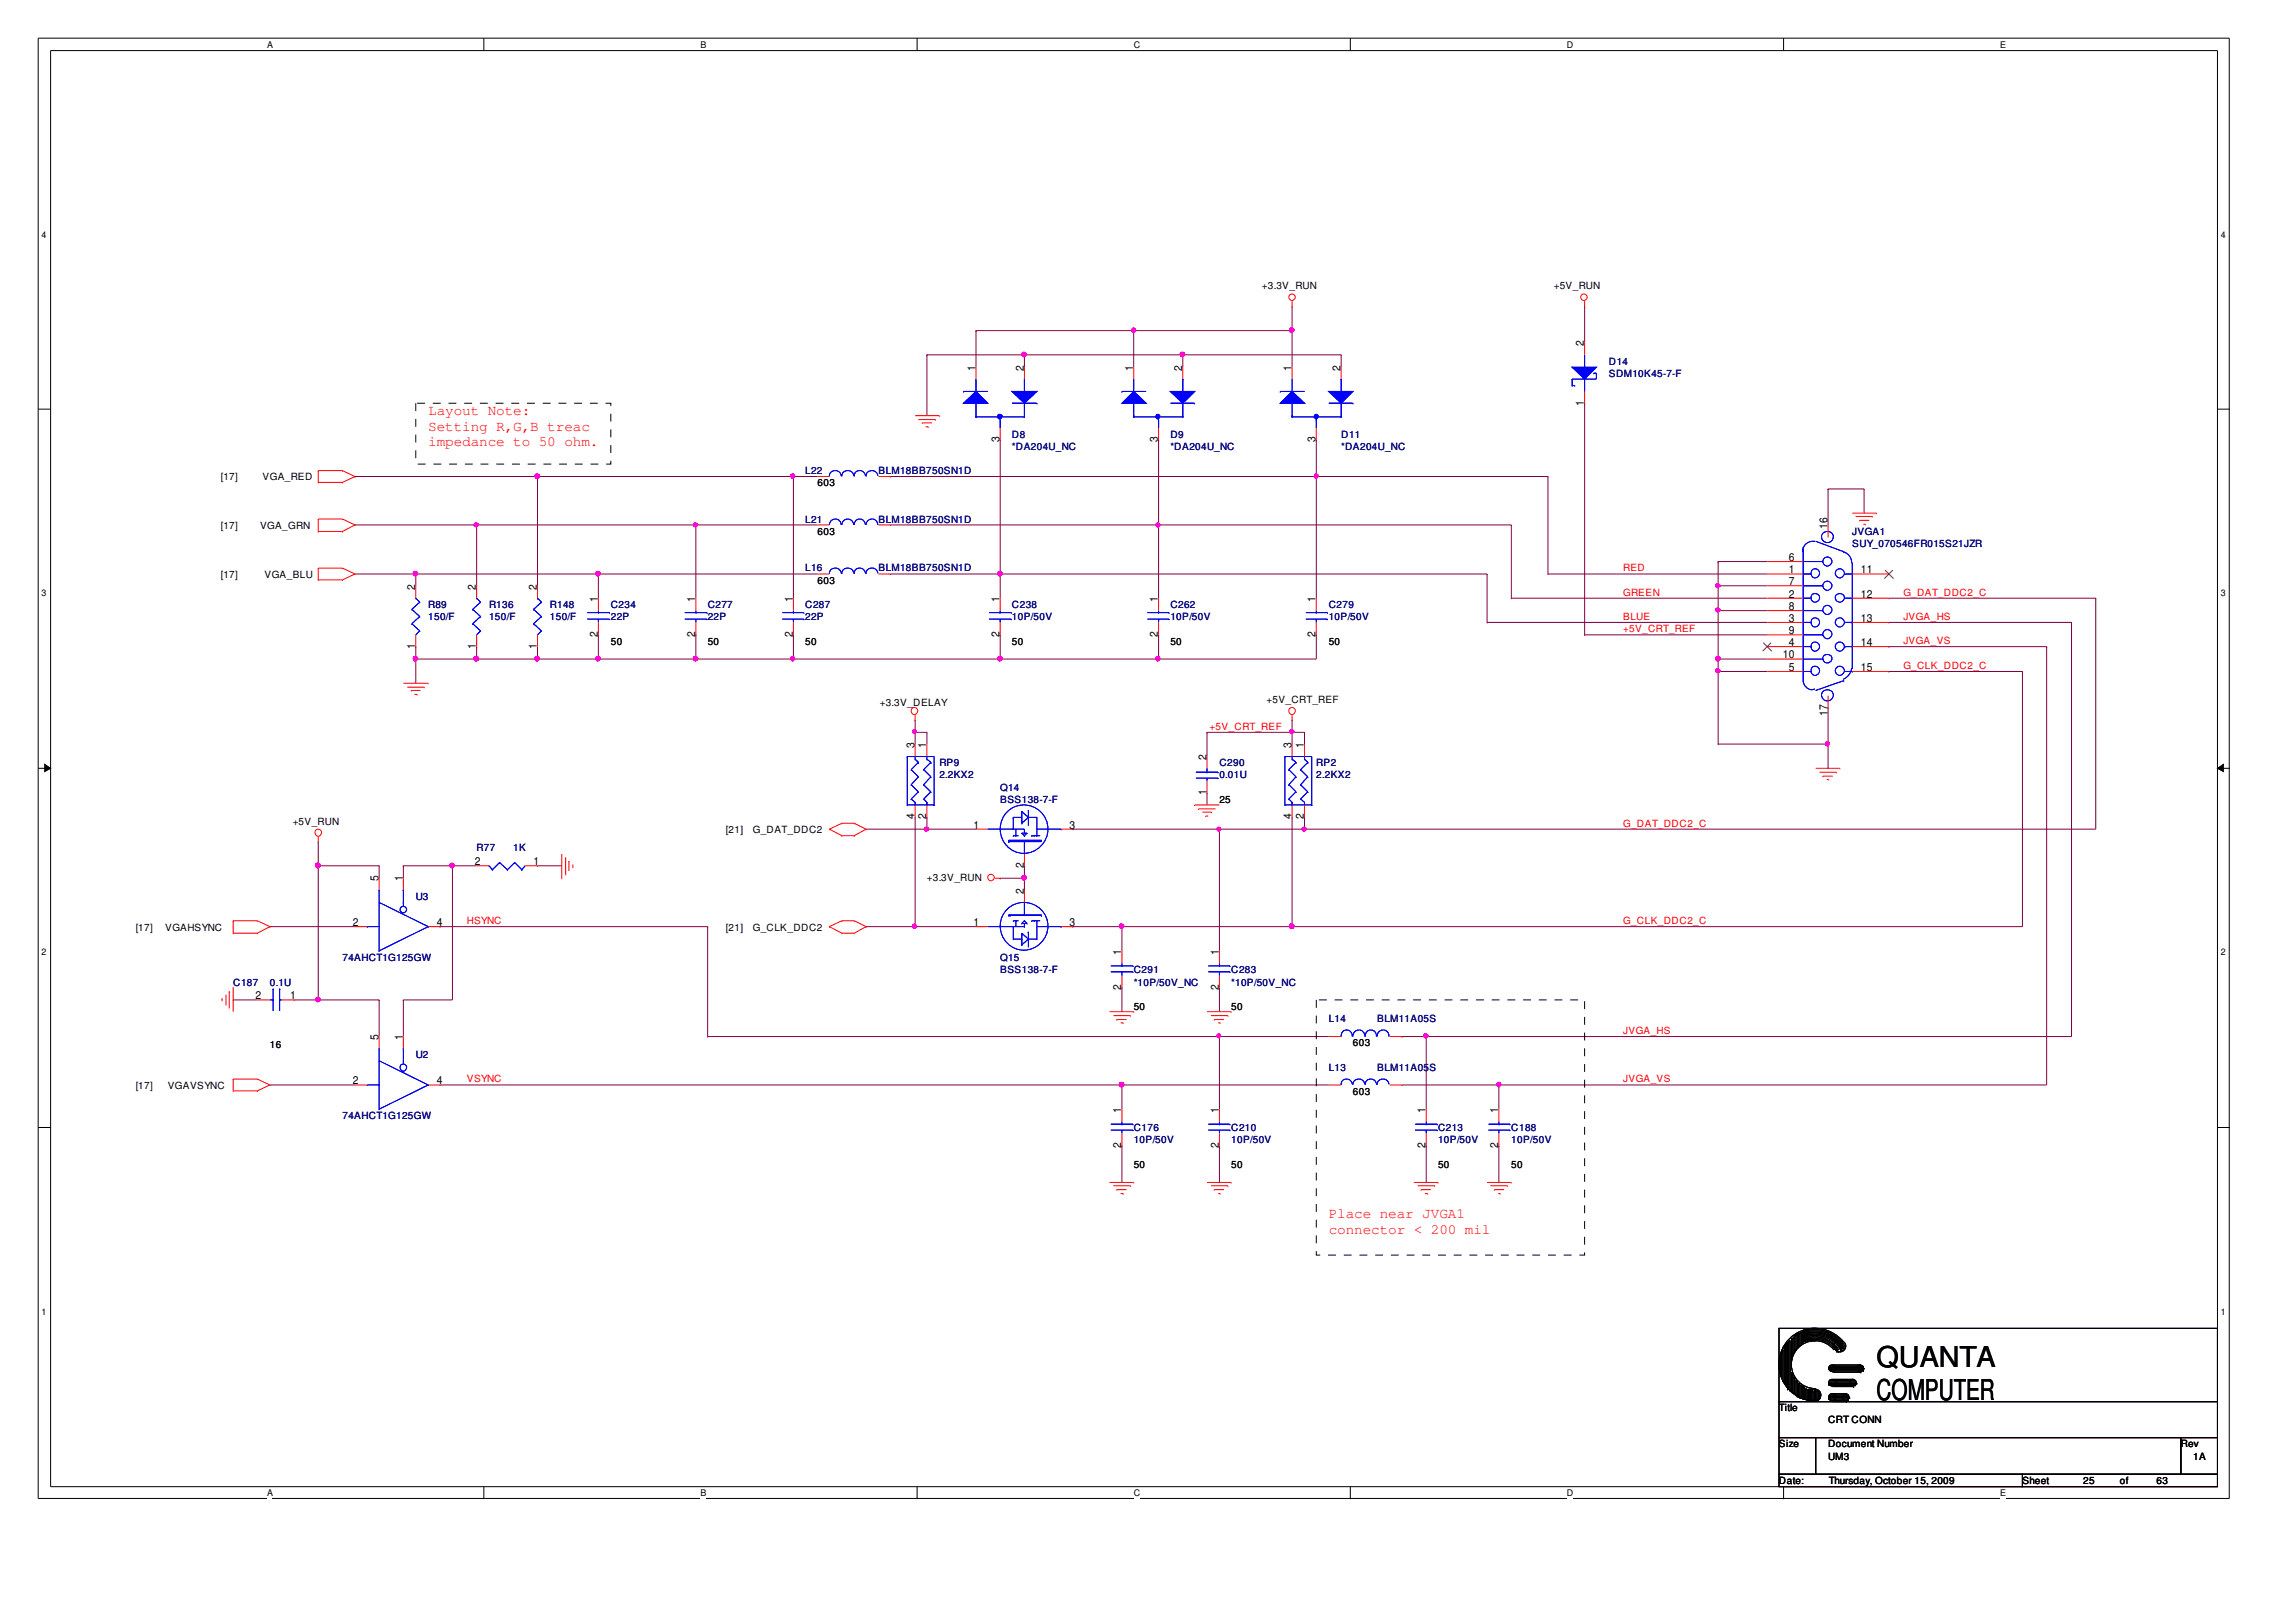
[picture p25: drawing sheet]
<svg xmlns="http://www.w3.org/2000/svg" width="297mm" height="210mm" viewBox="0 0 297 210" stroke-linecap="round" stroke-linejoin="round" font-family="sans-serif">
<defs><g id="words">
<g font-size="3.7">
<text x="242.8" y="176.9">QUANTA</text>
<text x="242.8" y="181.2">COMPUTER</text>
</g>
<g font-size="1.9" fill="#f00">
<text x="55.4" y="53.7">Layout Note:</text>
<text x="55.4" y="55.7">Setting R,G,B treac</text>
<text x="55.4" y="57.8">impedance to 50 ohm.</text>
<text x="171.9" y="159.7">connector &lt; 200 mil</text>
<text x="171.9" y="157.7">Place near JVGA1</text>
</g>
<g font-size="1.4">
<text x="126.2" y="47.9" transform="rotate(-90 126.2 47.9)">1</text>
<text x="132.4" y="47.9" transform="rotate(-90 132.4 47.9)">2</text>
<text x="146.6" y="47.9" transform="rotate(-90 146.6 47.9)">1</text>
<text x="152.9" y="47.9" transform="rotate(-90 152.9 47.9)">2</text>
<text x="167.1" y="47.9" transform="rotate(-90 167.1 47.9)">1</text>
<text x="173.4" y="47.9" transform="rotate(-90 173.4 47.9)">2</text>
<text x="204.9" y="44.8" transform="rotate(-90 204.9 44.8)">2</text>
<text x="204.9" y="52.5" transform="rotate(-90 204.9 52.5)">1</text>
<text x="129.3" y="57.3" transform="rotate(-90 129.3 57.3)">3</text>
<text x="149.8" y="57.3" transform="rotate(-90 149.8 57.3)">3</text>
<text x="170.2" y="57.3" transform="rotate(-90 170.2 57.3)">3</text>
<text x="236.4" y="68.4" transform="rotate(-90 236.4 68.4)">16</text>
<text x="53.7" y="76.3" transform="rotate(-90 53.7 76.3)">2</text>
<text x="61.6" y="76.3" transform="rotate(-90 61.6 76.3)">2</text>
<text x="69.5" y="76.3" transform="rotate(-90 69.5 76.3)">2</text>
<text x="77.3" y="77.9" transform="rotate(-90 77.3 77.9)">1</text>
<text x="89.9" y="77.9" transform="rotate(-90 89.9 77.9)">1</text>
<text x="102.6" y="77.9" transform="rotate(-90 102.6 77.9)">1</text>
<text x="129.3" y="77.9" transform="rotate(-90 129.3 77.9)">1</text>
<text x="149.8" y="77.9" transform="rotate(-90 149.8 77.9)">1</text>
<text x="170.2" y="77.9" transform="rotate(-90 170.2 77.9)">1</text>
<text x="231.4" y="74.2">1</text>
<text x="231.4" y="77.3">2</text>
<text x="231.4" y="72.6">6</text>
<text x="231.4" y="75.7">7</text>
<text x="240.7" y="77.3">12</text>
<text x="240.7" y="74.2">11</text>
<text x="77.3" y="82.4" transform="rotate(-90 77.3 82.4)">2</text>
<text x="89.9" y="82.4" transform="rotate(-90 89.9 82.4)">2</text>
<text x="102.6" y="82.4" transform="rotate(-90 102.6 82.4)">2</text>
<text x="129.3" y="82.4" transform="rotate(-90 129.3 82.4)">2</text>
<text x="149.8" y="82.4" transform="rotate(-90 149.8 82.4)">2</text>
<text x="170.2" y="82.4" transform="rotate(-90 170.2 82.4)">2</text>
<text x="231.4" y="80.5">3</text>
<text x="231.4" y="83.6">4</text>
<text x="231.4" y="78.9">8</text>
<text x="231.4" y="82.1">9</text>
<text x="240.7" y="83.6">14</text>
<text x="240.7" y="80.5">13</text>
<text x="53.7" y="84" transform="rotate(-90 53.7 84)">1</text>
<text x="61.6" y="84" transform="rotate(-90 61.6 84)">1</text>
<text x="69.5" y="84" transform="rotate(-90 69.5 84)">1</text>
<text x="230.7" y="85.2">10</text>
<text x="231.4" y="86.8">5</text>
<text x="240.7" y="86.8">15</text>
<text x="236.4" y="92.7" transform="rotate(-90 236.4 92.7)">17</text>
<text x="118.3" y="96.8" transform="rotate(-90 118.3 96.8)">3</text>
<text x="119.8" y="96.8" transform="rotate(-90 119.8 96.8)">1</text>
<text x="156.1" y="98.3" transform="rotate(-90 156.1 98.3)">2</text>
<text x="167.1" y="96.8" transform="rotate(-90 167.1 96.8)">3</text>
<text x="168.7" y="96.8" transform="rotate(-90 168.7 96.8)">1</text>
<text x="118.3" y="106" transform="rotate(-90 118.3 106)">4</text>
<text x="119.8" y="106" transform="rotate(-90 119.8 106)">2</text>
<text x="125.9" y="107.2">1</text>
<text x="138.4" y="107.2">3</text>
<text x="156.1" y="102.9" transform="rotate(-90 156.1 102.9)">1</text>
<text x="167.1" y="106" transform="rotate(-90 167.1 106)">4</text>
<text x="168.7" y="106" transform="rotate(-90 168.7 106)">2</text>
<text x="61.4" y="112">2</text>
<text x="69" y="112">1</text>
<text x="132.4" y="112.4" transform="rotate(-90 132.4 112.4)">2</text>
<text x="45.7" y="119.8">2</text>
<text x="49" y="114.1" transform="rotate(-90 49 114.1)">5</text>
<text x="52.1" y="114.1" transform="rotate(-90 52.1 114.1)">1</text>
<text x="56.5" y="119.8">4</text>
<text x="125.9" y="119.8">1</text>
<text x="132.4" y="115.7" transform="rotate(-90 132.4 115.7)">2</text>
<text x="138.4" y="119.8">3</text>
<text x="145.1" y="123.6" transform="rotate(-90 145.1 123.6)">1</text>
<text x="157.7" y="123.6" transform="rotate(-90 157.7 123.6)">1</text>
<text x="33" y="129.3">2</text>
<text x="37.5" y="129.3">1</text>
<text x="145.1" y="128.1" transform="rotate(-90 145.1 128.1)">2</text>
<text x="157.7" y="128.1" transform="rotate(-90 157.7 128.1)">2</text>
<text x="49" y="134.6" transform="rotate(-90 49 134.6)">5</text>
<text x="52.1" y="134.6" transform="rotate(-90 52.1 134.6)">1</text>
<text x="45.7" y="140.3">2</text>
<text x="56.5" y="140.3">4</text>
<text x="145.1" y="148.5" transform="rotate(-90 145.1 148.5)">2</text>
<text x="145.1" y="144" transform="rotate(-90 145.1 144)">1</text>
<text x="157.7" y="148.5" transform="rotate(-90 157.7 148.5)">2</text>
<text x="157.7" y="144" transform="rotate(-90 157.7 144)">1</text>
<text x="184.4" y="148.5" transform="rotate(-90 184.4 148.5)">2</text>
<text x="184.4" y="144" transform="rotate(-90 184.4 144)">1</text>
<text x="193.8" y="148.5" transform="rotate(-90 193.8 148.5)">2</text>
<text x="193.8" y="144" transform="rotate(-90 193.8 144)">1</text>
</g>
<g font-size="1.3">
<text x="163.3" y="37.5">+3.3V_RUN</text>
<text x="201" y="37.5">+5V_RUN</text>
<text x="28.6" y="62.2">[17]</text>
<text x="34" y="62.2">VGA_RED</text>
<text x="105.8" y="62.9">603</text>
<text x="28.6" y="68.4">[17]</text>
<text x="33.6" y="68.4">VGA_GRN</text>
<text x="105.8" y="69.2">603</text>
<text x="28.6" y="74.8">[17]</text>
<text x="34.2" y="74.8">VGA_BLU</text>
<text x="105.8" y="75.6">603</text>
<text x="79" y="83.4">50</text>
<text x="91.6" y="83.4">50</text>
<text x="104.2" y="83.4">50</text>
<text x="130.9" y="83.4">50</text>
<text x="151.4" y="83.4">50</text>
<text x="171.9" y="83.4">50</text>
<text x="113.8" y="91.3">+3.3V_DELAY</text>
<text x="163.9" y="91">+5V_CRT_REF</text>
<text x="37.9" y="106.7">+5V_RUN</text>
<text x="93.9" y="107.8">[21]</text>
<text x="97.4" y="107.8">G_DAT_DDC2</text>
<text x="157.8" y="103.9">25</text>
<text x="119.9" y="114">+3.3V_RUN</text>
<text x="17.6" y="120.4">[17]</text>
<text x="21.4" y="120.4">VGAHSYNC</text>
<text x="93.9" y="120.4">[21]</text>
<text x="97.4" y="120.4">G_CLK_DDC2</text>
<text x="146.7" y="130.7">50</text>
<text x="159.3" y="130.7">50</text>
<text x="34.9" y="135.7">16</text>
<text x="175" y="135.4">603</text>
<text x="17.6" y="140.9">[17]</text>
<text x="21.7" y="140.9">VGAVSYNC</text>
<text x="175" y="141.7">603</text>
<text x="146.7" y="151.2">50</text>
<text x="159.3" y="151.2">50</text>
<text x="186" y="151.2">50</text>
<text x="195.5" y="151.2">50</text>
<text x="230.2" y="182.7">Title</text>
<text x="236.5" y="184.2">CRT CONN</text>
<text x="230.2" y="187.3">Size</text>
<text x="236.5" y="187.3">Document Number</text>
<text x="236.5" y="188.9">UM3</text>
<text x="282.1" y="187.3">Rev</text>
<text x="283.7" y="188.9">1A</text>
<text x="230.2" y="192.1">Date:</text>
<text x="236.6" y="192.1">Thursday, October 15, 2009</text>
<text x="261.6" y="192.1">Sheet</text>
<text x="269.5" y="192.1">25</text>
<text x="274.3" y="192.1">of</text>
<text x="279" y="192.1">63</text>
</g>
<g font-size="1.3" fill="#00007f">
<text x="208.1" y="47.2">D14</text>
<text x="208.1" y="48.8">SDM10K45-7-F</text>
<text x="130.9" y="56.7">D8</text>
<text x="130.9" y="58.2">*DA204U_NC</text>
<text x="151.4" y="56.7">D9</text>
<text x="151.4" y="58.2">*DA204U_NC</text>
<text x="173.5" y="56.7">D11</text>
<text x="173.5" y="58.2">*DA204U_NC</text>
<text x="104.2" y="61.3">L22</text>
<text x="113.7" y="61.3">BLM18BB750SN1D</text>
<text x="104.2" y="67.7">L21</text>
<text x="113.7" y="67.7">BLM18BB750SN1D</text>
<text x="239.6" y="69.2">JVGA1</text>
<text x="239.6" y="70.8">SUY_070546FR015S21JZR</text>
<text x="104.2" y="73.9">L16</text>
<text x="113.7" y="73.9">BLM18BB750SN1D</text>
<text x="55.4" y="80.3">150/F</text>
<text x="55.4" y="78.7">R89</text>
<text x="63.3" y="78.7">R136</text>
<text x="63.3" y="80.3">150/F</text>
<text x="71.1" y="80.3">150/F</text>
<text x="71.1" y="78.7">R148</text>
<text x="79" y="80.3">22P</text>
<text x="79" y="78.7">C234</text>
<text x="91.6" y="78.7">C277</text>
<text x="91.6" y="80.3">22P</text>
<text x="104.2" y="78.7">C287</text>
<text x="104.2" y="80.3">22P</text>
<text x="130.9" y="78.7">C238</text>
<text x="130.9" y="80.3">10P/50V</text>
<text x="151.4" y="78.7">C262</text>
<text x="151.4" y="80.3">10P/50V</text>
<text x="171.9" y="78.7">C279</text>
<text x="171.9" y="80.3">10P/50V</text>
<text x="121.5" y="99.2">RP9</text>
<text x="121.5" y="100.7">2.2KX2</text>
<text x="157.8" y="99.2">C290</text>
<text x="157.8" y="100.7">0.01U</text>
<text x="170.3" y="99.2">RP2</text>
<text x="170.3" y="100.7">2.2KX2</text>
<text x="129.4" y="102.3">Q14</text>
<text x="129.4" y="103.9">BSS138-7-F</text>
<text x="61.7" y="110.2">R77</text>
<text x="66.4" y="110.2">1K</text>
<text x="53.8" y="116.4">U3</text>
<text x="44.3" y="124.3">74AHCT1G125GW</text>
<text x="129.4" y="124.3">Q15</text>
<text x="129.4" y="125.9">BSS138-7-F</text>
<text x="146.7" y="125.9">C291</text>
<text x="159.3" y="125.9">C283</text>
<text x="30.2" y="127.5">C187</text>
<text x="34.9" y="127.5">0.1U</text>
<text x="146.7" y="127.5">*10P/50V_NC</text>
<text x="159.3" y="127.5">*10P/50V_NC</text>
<text x="53.8" y="136.9">U2</text>
<text x="171.9" y="132.2">L14</text>
<text x="178.2" y="132.2">BLM11A05S</text>
<text x="171.9" y="138.5">L13</text>
<text x="178.2" y="138.5">BLM11A05</text>
<text x="184.9" y="138.5">S</text>
<text x="44.3" y="144.8">74AHCT1G125GW</text>
<text x="146.7" y="146.4">C176</text>
<text x="146.7" y="147.9">10P/50V</text>
<text x="159.3" y="146.4">C210</text>
<text x="159.3" y="147.9">10P/50V</text>
<text x="186" y="146.4">C213</text>
<text x="186" y="147.9">10P/50V</text>
<text x="195.5" y="146.4">C188</text>
<text x="195.5" y="147.9">10P/50V</text>
</g>
<g font-size="1.3" fill="#f00">
<text x="210" y="73.9">RED</text>
<text x="210" y="77.1">GREEN</text>
<text x="246.2" y="77.1">G_DAT_DDC2_C</text>
<text x="210" y="80.2">BLUE</text>
<text x="210" y="81.8">+5V_CRT_REF</text>
<text x="246.2" y="83.3">JVGA_VS</text>
<text x="246.2" y="80.2">JVGA_HS</text>
<text x="246.2" y="86.6">G_CLK_DDC2_C</text>
<text x="156.5" y="94.4">+5V_CRT_REF</text>
<text x="210" y="107">G_DAT_DDC2_C</text>
<text x="60.4" y="119.6">HSYNC</text>
<text x="210" y="119.6">G_CLK_DDC2_C</text>
<text x="210" y="133.8">JVGA_HS</text>
<text x="60.4" y="140.1">VSYNC</text>
<text x="210" y="140.1">JVGA_VS</text>
</g>
<g font-size="1.2">
<text x="34.6" y="6.2">A</text>
<text x="90.6" y="6.2">B</text>
<text x="146.7" y="6.2">C</text>
<text x="202.7" y="6.2">D</text>
<text x="258.8" y="6.2">E</text>
<text x="5.4" y="30.8">4</text>
<text x="287.3" y="30.8">4</text>
<text x="5.4" y="77.2">3</text>
<text x="287.3" y="77.2">3</text>
<text x="5.4" y="123.6">2</text>
<text x="287.3" y="123.6">2</text>
<text x="5.4" y="170.1">1</text>
<text x="287.3" y="170.1">1</text>
<text x="34.6" y="193.7">A</text>
<text x="90.6" y="193.7">B</text>
<text x="146.7" y="193.7">C</text>
<text x="202.7" y="193.7">D</text>
<text x="258.8" y="193.7">E</text>
</g>
</g></defs>
<path d="M4.9 4.9h283.5v189h-283.5zM6.5 6.5h280.4v185.9h-280.4z" fill="none" stroke="#000" stroke-width=".13"/>
<g fill="#fff">
<path d="M34.6 5.2h.6v1.3h-.6z"/>
<path d="M34.6 192.6h.6v1.3h-.6z"/>
</g>
<path d="M62.6 4.9v1.6M62.6 192.4v1.6" fill="none" stroke="#000" stroke-width=".13"/>
<g fill="#fff">
<path d="M90.6 5.2h.7v1.3h-.7z"/>
<path d="M90.6 192.6h.7v1.3h-.7z"/>
</g>
<path d="M118.6 4.9v1.6M118.6 192.4v1.6" fill="none" stroke="#000" stroke-width=".13"/>
<g fill="#fff">
<path d="M146.7 5.2h.7v1.3h-.7z"/>
<path d="M146.7 192.6h.7v1.3h-.7z"/>
</g>
<path d="M174.7 4.9v1.6M174.7 192.4v1.6" fill="none" stroke="#000" stroke-width=".13"/>
<g fill="#fff">
<path d="M202.7 5.2h.8v1.3h-.8z"/>
<path d="M202.7 192.6h.8v1.3h-.8z"/>
</g>
<path d="M230.7 4.9v1.6M230.7 192.4v1.6" fill="none" stroke="#000" stroke-width=".13"/>
<g fill="#fff">
<path d="M258.8 5.2h.6v1.3h-.6z"/>
<path d="M258.8 192.6h.6v1.3h-.6z"/>
<path d="M5.4 29.7h.6v1.3h-.6z"/>
<path d="M287.3 29.7h.6v1.3h-.6z"/>
<path d="M5.4 76.1h.6v1.3h-.6z"/>
<path d="M287.3 76.1h.6v1.3h-.6z"/>
</g>
<path d="M4.9 52.9h1.6M286.9 52.9h1.6" fill="none" stroke="#000" stroke-width=".13"/>
<g fill="#fff">
<path d="M5.4 122.6h.6v1.3h-.6z"/>
<path d="M287.3 122.6h.6v1.3h-.6z"/>
</g>
<path d="M4.9 99.4h1.6M5.8 98.9l.7 .5-.7 .5zM286.9 99.4l.7-.5v1zM286.9 99.4h1.6" fill="none" stroke="#000" stroke-width=".13"/>
<path d="M5.8 98.9l.7 .5-.7 .5zM286.9 99.4l.7-.5v1z" fill="#000"/>
<g fill="#fff">
<path d="M5.4 169.1h.6v1.3h-.6z"/>
<path d="M287.3 169.1h.6v1.3h-.6z"/>
</g>
<path d="M4.9 145.9h1.6M286.9 145.9h1.6" fill="none" stroke="#000" stroke-width=".13"/>
<path d="M200.3 74.3h.1M200.3 74.3h28.3M145.1 148.3h.1M145.1 140.4h.1M145.1 148.3v4.7M145.1 140.4h26.8" fill="none" stroke="#7f003f" stroke-width=".13"/>
<circle cx="145.1" cy="140.4" r=".31" fill="#f0f"/>
<circle cx="145.1" cy="140.4" r=".31" fill="none" stroke="#f0f" stroke-width=".13"/>
<path d="M193.9 140.4h.1M193.9 140.4h70.9" fill="none" stroke="#7f003f" stroke-width=".13"/>
<circle cx="193.9" cy="140.4" r=".28" fill="#f0f"/>
<circle cx="193.9" cy="140.4" r=".28" fill="none" stroke="#f0f" stroke-width=".13"/>
<path d="M90 82.2h.1M90 82.2v3.1" fill="none" stroke="#7f003f" stroke-width=".13"/>
<circle cx="90" cy="85.2" r=".31" fill="#f0f"/>
<circle cx="90" cy="85.2" r=".31" fill="none" stroke="#f0f" stroke-width=".13"/>
<path d="M115.2 67.9h.1M115.2 67.9h34.7M195.5 67.9h.1M195.5 67.9v9.5M69.5 85.3h.1M69.5 85.3h7.9M129.4 82.2h.1M129.4 82.2v3.1M138.8 107.3h.1M138.8 107.3h19" fill="none" stroke="#7f003f" stroke-width=".13"/>
<circle cx="69.5" cy="85.2" r=".31" fill="#f0f"/>
<circle cx="69.5" cy="85.2" r=".31" fill="none" stroke="#f0f" stroke-width=".13"/>
<g fill="none" stroke="#7f003f" stroke-width=".13">
<path d="M45.9 67.9h.1M45.9 67.9h15.8M129.4 74.3h.1M129.4 74.3h63M192.4 74.3h.1M192.4 74.3v6.2M157.8 134.1h.1M157.8 134.1h14.1M157.8 134.1v9.4M157.8 148.3h.1M157.8 148.3v4.7M193.9 148.3h.1"/>
<path d="M193.9 148.3v4.7"/>
</g>
<circle cx="129.3" cy="74.2" r=".31" fill="#f0f"/>
<circle cx="129.3" cy="74.2" r=".31" fill="none" stroke="#f0f" stroke-width=".13"/>
<g fill="none" stroke="#7f003f" stroke-width=".13">
<path d="M69.5 61.7h.1M69.5 61.7h33.1M69.5 61.7v14.1M115.2 61.7h.1M115.2 61.7h55.1M69.5 83.7h.1M69.5 83.7v1.6M90 85.3h.1M102.6 82.2h.1M102.6 82.2v3.1h-12.6M149.9 82.2h.1M149.9 82.2v3.1"/>
<path d="M170.3 82.2h.1M170.3 82.2v3.1M157.8 127.8h.1M157.8 127.8v3.1M184.5 148.3h.1M184.5 148.3v4.7M193.9 140.4h.1M193.9 140.4v3.1"/>
</g>
<circle cx="69.5" cy="61.6" r=".31" fill="#f0f"/>
<circle cx="69.5" cy="61.6" r=".31" fill="none" stroke="#f0f" stroke-width=".13"/>
<path d="M53.8 85.3h.1M53.8 85.3h7.9" fill="none" stroke="#7f003f" stroke-width=".13"/>
<circle cx="61.6" cy="85.2" r=".31" fill="#f0f"/>
<circle cx="61.6" cy="85.2" r=".31" fill="none" stroke="#f0f" stroke-width=".13"/>
<circle cx="53.7" cy="85.2" r=".31" fill="#f0f"/>
<circle cx="53.7" cy="85.2" r=".31" fill="none" stroke="#f0f" stroke-width=".13"/>
<g fill="none" stroke="#7f003f" stroke-width=".13">
<path d="M195.5 77.4h.1M195.5 77.4h33.1M200.3 61.7h.1M200.3 61.7v12.6M61.7 83.7h.1M61.7 83.7v1.6M77.4 82.2h.1M77.4 82.2v3.1M56.9 119.9h.1M56.9 119.9h34.7M91.6 134.1h.1M91.6 134.1h66.2"/>
<path d="M184.5 134.1h.1M184.5 134.1v9.4M145.1 140.4h.1M145.1 140.4v3.1"/>
</g>
<path d="M157.5 133.9l.2-.1 .1 .1 .1 .2-.2 .2-.2-.1z" fill-rule="evenodd" fill="#f0f"/>
<path d="M157.5 133.9l.2-.1 .1 .1 .1 .2-.2 .2-.2-.1z" fill="none" stroke="#f0f" stroke-width=".13"/>
<g fill="none" stroke="#7f003f" stroke-width=".13">
<path d="M129.4 56.9h.1M129.4 56.9v17.4M132.5 45.9h.1M132.5 45.9v1.6M149.9 56.9h.1M149.9 56.9v11M153 45.9h.1M153 45.9v1.6M170.3 56.9h.1M170.3 56.9v4.8M173.5 45.9h.1M173.5 45.9v1.6"/>
<path d="M170.3 61.7h.1M170.3 61.7h30M145.1 119.9h.1M145.1 119.9v3.1M157.8 107.3h.1M157.8 107.3v15.7"/>
</g>
<path d="M157.5 107.1h.3l.1 .2-.2 .3-.2-.1-.1-.2z" fill-rule="evenodd" fill="#f0f"/>
<path d="M157.5 107.1h.3l.1 .2-.2 .3-.2-.1-.1-.2z" fill="none" stroke="#f0f" stroke-width=".13"/>
<path d="M53.8 74.3h.1M53.8 74.3h23.6" fill="none" stroke="#7f003f" stroke-width=".13"/>
<circle cx="53.7" cy="74.2" r=".31" fill="#f0f"/>
<circle cx="53.7" cy="74.2" r=".31" fill="none" stroke="#f0f" stroke-width=".13"/>
<path d="M45.9 61.7h.1M45.9 61.7h23.6M91.6 119.9h.1M91.6 119.9v14.2M184.5 134.1h.1M184.5 134.1h83.5" fill="none" stroke="#7f003f" stroke-width=".13"/>
<path d="M184.2 133.9a.29 .29 0 0 1 .4-.1 .29 .29 0 0 1 .1 .4l-.3 .1-.2-.1z" fill-rule="evenodd" fill="#f0f"/>
<path d="M184.2 133.9a.29 .29 0 0 1 .4-.1 .29 .29 0 0 1 .1 .4l-.3 .1-.2-.1z" fill="none" stroke="#f0f" stroke-width=".13"/>
<path d="M138.8 119.9h.1M138.8 119.9h28.4M145.1 119.9h.1" fill="none" stroke="#7f003f" stroke-width=".13"/>
<circle cx="167.1" cy="119.9" r=".31" fill="#f0f"/>
<circle cx="167.1" cy="119.9" r=".31" fill="none" stroke="#f0f" stroke-width=".13"/>
<circle cx="145.1" cy="119.9" r=".31" fill="#f0f"/>
<circle cx="145.1" cy="119.9" r=".31" fill="none" stroke="#f0f" stroke-width=".13"/>
<path d="M168.8 107.3h.1M168.8 107.3h102.3" fill="none" stroke="#7f003f" stroke-width=".13"/>
<path d="M168.5 107.1a.29 .29 0 0 1 .4 0 .29 .29 0 0 1 .1 .3l-.3 .2-.2-.1-.1-.2z" fill-rule="evenodd" fill="#f0f"/>
<path d="M168.5 107.1a.29 .29 0 0 1 .4 0 .29 .29 0 0 1 .1 .3l-.3 .2-.2-.1-.1-.2z" fill="none" stroke="#f0f" stroke-width=".13"/>
<path d="M77.4 85.3h.1M77.4 85.3h12.6M56.9 140.4h.1M56.9 140.4h88.2" fill="none" stroke="#7f003f" stroke-width=".13"/>
<circle cx="77.4" cy="85.2" r=".31" fill="#f0f"/>
<circle cx="77.4" cy="85.2" r=".31" fill="none" stroke="#f0f" stroke-width=".13"/>
<path d="M170.3 61.7h.1M170.3 61.7v15.7" fill="none" stroke="#7f003f" stroke-width=".13"/>
<circle cx="170.3" cy="61.6" r=".28" fill="#f0f"/>
<circle cx="170.3" cy="61.6" r=".28" fill="none" stroke="#f0f" stroke-width=".13"/>
<path d="M102.6 61.7h.1M102.6 61.7v15.7" fill="none" stroke="#7f003f" stroke-width=".13"/>
<circle cx="102.5" cy="61.6" r=".28" fill="#f0f"/>
<circle cx="102.5" cy="61.6" r=".28" fill="none" stroke="#f0f" stroke-width=".13"/>
<path d="M90 67.9h.1M90 67.9v9.5M102.6 61.7h.1M102.6 61.7h3.2M149.9 67.9h.1M149.9 67.9v9.5" fill="none" stroke="#7f003f" stroke-width=".13"/>
<path d="M149.7 67.7h.3l.1 .2-.3 .3-.2-.1-.1-.2z" fill-rule="evenodd" fill="#f0f"/>
<path d="M149.7 67.7h.3l.1 .2-.3 .3-.2-.1-.1-.2z" fill="none" stroke="#f0f" stroke-width=".13"/>
<path d="M61.7 67.9h.1M61.7 67.9v7.9M61.7 67.9h44.1M90 67.9h.1" fill="none" stroke="#7f003f" stroke-width=".13"/>
<path d="M89.7 67.8a.29 .29 0 0 1 .4-.1 .29 .29 0 0 1 .1 .3l-.3 .2-.1-.1z" fill-rule="evenodd" fill="#f0f"/>
<path d="M89.7 67.8a.29 .29 0 0 1 .4-.1 .29 .29 0 0 1 .1 .3l-.3 .2-.1-.1z" fill="none" stroke="#f0f" stroke-width=".13"/>
<path d="M61.4 67.8a.29 .29 0 0 1 .3-.1 .29 .29 0 0 1 .2 .3l-.3 .2-.2-.1z" fill-rule="evenodd" fill="#f0f"/>
<path d="M61.4 67.8a.29 .29 0 0 1 .3-.1 .29 .29 0 0 1 .2 .3l-.3 .2-.2-.1z" fill="none" stroke="#f0f" stroke-width=".13"/>
<path d="M45.9 74.3h.1M45.9 74.3h7.9M53.8 74.3h.1M53.8 74.3v1.5M77.4 74.3h.1M77.4 74.3v3.1M77.4 74.3h28.4M129.4 74.3h.1M129.4 74.3v3.1" fill="none" stroke="#7f003f" stroke-width=".13"/>
<circle cx="77.4" cy="74.2" r=".31" fill="#f0f"/>
<circle cx="77.4" cy="74.2" r=".31" fill="none" stroke="#f0f" stroke-width=".13"/>
<path d="M149.9 67.9h.1M149.9 67.9h45.6" fill="none" stroke="#7f003f" stroke-width=".13"/>
<path d="M149.7 67.7h.3l.1 .2-.3 .3-.2-.1-.1-.2z" fill-rule="evenodd" fill="#f0f"/>
<path d="M149.7 67.7h.3l.1 .2-.3 .3-.2-.1-.1-.2z" fill="none" stroke="#f0f" stroke-width=".13"/>
<path d="M53.8 85.3h.1M53.8 85.3v3.1M61.7 85.3h.1M61.7 85.3h7.8" fill="none" stroke="#7f003f" stroke-width=".13"/>
<circle cx="61.6" cy="85.2" r=".31" fill="#f0f"/>
<circle cx="61.6" cy="85.2" r=".31" fill="none" stroke="#f0f" stroke-width=".13"/>
<g fill="none" stroke="#7f003f" stroke-width=".13">
<path d="M126.3 42.8h.1M126.3 42.8v4.7M146.7 42.8h.1M146.7 42.8v4.7M146.7 42.8h20.5M167.2 42.8h.1M167.2 42.8v4.7M167.2 94.8h.1M167.2 94.8v1.5M168.8 94.8h.1M168.8 94.8v1.5M69.5 112h.1"/>
<path d="M69.5 112h3.2M157.8 107.3h.1M167.2 105.8h.1M167.2 105.8v14.1M168.8 105.8h.1M168.8 105.8v1.5h-11M181.4 134.1h.1M181.4 134.1h3.1"/>
</g>
<circle cx="167.1" cy="42.7" r=".31" fill="#f0f"/>
<circle cx="167.1" cy="42.7" r=".31" fill="none" stroke="#f0f" stroke-width=".13"/>
<circle cx="146.6" cy="42.7" r=".28" fill="#f0f"/>
<circle cx="146.6" cy="42.7" r=".28" fill="none" stroke="#f0f" stroke-width=".13"/>
<path d="M132.5 45.9h.1M132.5 45.9h20.5" fill="none" stroke="#7f003f" stroke-width=".13"/>
<circle cx="153" cy="45.9" r=".31" fill="#f0f"/>
<circle cx="153" cy="45.9" r=".31" fill="none" stroke="#f0f" stroke-width=".13"/>
<circle cx="132.5" cy="45.9" r=".31" fill="#f0f"/>
<circle cx="132.5" cy="45.9" r=".31" fill="none" stroke="#f0f" stroke-width=".13"/>
<g fill="none" stroke="#7f003f" stroke-width=".13">
<path d="M167.2 39.7h.1M167.2 39.7v3.1M119.9 45.9h.1M119.9 45.9h12.6M119.9 45.9v7.9M126.3 42.8h.1M126.3 42.8h20.4M153 45.9h.1M153 45.9h20.5M115.2 74.3h.1M115.2 74.3h14.2M129.4 85.3h.1"/>
<path d="M129.4 85.3h40.9M149.9 85.3h.1"/>
</g>
<circle cx="149.8" cy="85.2" r=".28" fill="#f0f"/>
<circle cx="149.8" cy="85.2" r=".28" fill="none" stroke="#f0f" stroke-width=".13"/>
<circle cx="129.3" cy="85.2" r=".31" fill="#f0f"/>
<circle cx="129.3" cy="85.2" r=".31" fill="none" stroke="#f0f" stroke-width=".13"/>
<path d="M102.6 85.3h.1M102.6 85.3h26.8" fill="none" stroke="#7f003f" stroke-width=".13"/>
<circle cx="102.5" cy="85.2" r=".28" fill="#f0f"/>
<circle cx="102.5" cy="85.2" r=".28" fill="none" stroke="#f0f" stroke-width=".13"/>
<path d="M167.2 119.9h.1M167.2 119.9h94.4" fill="none" stroke="#7f003f" stroke-width=".13"/>
<circle cx="167.1" cy="119.9" r=".31" fill="#f0f"/>
<circle cx="167.1" cy="119.9" r=".31" fill="none" stroke="#f0f" stroke-width=".13"/>
<path d="M118.4 94.8h.1M118.4 94.8h1.5M118.4 105.8h.1M118.4 105.8v14.1M129.4 113.7h.1M129.4 113.7h3.1" fill="none" stroke="#7f003f" stroke-width=".13"/>
<circle cx="118.3" cy="119.9" r=".28" fill="#f0f"/>
<circle cx="118.3" cy="119.9" r=".28" fill="none" stroke="#f0f" stroke-width=".13"/>
<path d="M112 119.9h.1M112 119.9h6.4M132.5 113.7h.1M132.5 113.7v1.5" fill="none" stroke="#7f003f" stroke-width=".13"/>
<circle cx="132.5" cy="113.6" r=".31" fill="#f0f"/>
<circle cx="132.5" cy="113.6" r=".31" fill="none" stroke="#f0f" stroke-width=".13"/>
<path d="M119.9 107.3h.1M119.9 107.3h6.4" fill="none" stroke="#7f003f" stroke-width=".13"/>
<path d="M119.7 107.1a.29 .29 0 0 1 .3 0 .29 .29 0 0 1 .1 .3l-.3 .2-.2-.1v-.2z" fill-rule="evenodd" fill="#f0f"/>
<path d="M119.7 107.1a.29 .29 0 0 1 .3 0 .29 .29 0 0 1 .1 .3l-.3 .2-.2-.1v-.2z" fill="none" stroke="#f0f" stroke-width=".13"/>
<path d="M118.4 94.8h.1M118.4 94.8v1.5M119.9 94.8h.1M119.9 94.8v1.5M118.4 119.9h.1M118.4 119.9h7.9M119.9 105.8h.1M119.9 105.8v1.5" fill="none" stroke="#7f003f" stroke-width=".13"/>
<path d="M118.1 94.5l.2-.1 .2 .1 .1 .2-.3 .2-.2-.1z" fill-rule="evenodd" fill="#f0f"/>
<path d="M118.1 94.5l.2-.1 .2 .1 .1 .2-.3 .2-.2-.1z" fill="none" stroke="#f0f" stroke-width=".13"/>
<path d="M118.4 93.2h.1M118.4 93.2v1.6M167.2 94.8h.1M167.2 94.8h1.6M112 107.3h.1M112 107.3h7.9M132.5 112h.1M132.5 112v1.7M145.1 127.8h.1M145.1 127.8v3.1" fill="none" stroke="#7f003f" stroke-width=".13"/>
<path d="M166.8 94.5a.29 .29 0 0 1 .4-.1 .29 .29 0 0 1 .2 .4l-.3 .1-.2-.1z" fill-rule="evenodd" fill="#f0f"/>
<path d="M166.8 94.5a.29 .29 0 0 1 .4-.1 .29 .29 0 0 1 .2 .4l-.3 .1-.2-.1z" fill="none" stroke="#f0f" stroke-width=".13"/>
<path d="M205 39.7h.1M205 39.7v4.6M205 52.2h.1M205 52.2v30M53.8 83.7h.1M53.8 83.7v1.6M41.2 112h.1M41.2 112h7.9M181.4 140.4h.1M181.4 140.4h12.5" fill="none" stroke="#7f003f" stroke-width=".13"/>
<circle cx="41.1" cy="112" r=".31" fill="#f0f"/>
<circle cx="41.1" cy="112" r=".31" fill="none" stroke="#f0f" stroke-width=".13"/>
<path d="M49.1 112h.1M49.1 112v1.7M52.2 112h.1M52.2 112v1.7M58.5 112h.1M58.5 112v17.4h-6.3M58.5 112h3.2M38 129.4h.1M38 129.4h3.2M52.2 129.4h.1" fill="none" stroke="#7f003f" stroke-width=".13"/>
<circle cx="58.5" cy="112" r=".31" fill="#f0f"/>
<circle cx="58.5" cy="112" r=".31" fill="none" stroke="#f0f" stroke-width=".13"/>
<path d="M41.2 112h.1M41.2 112v17.4" fill="none" stroke="#7f003f" stroke-width=".13"/>
<circle cx="41.1" cy="129.3" r=".31" fill="#f0f"/>
<circle cx="41.1" cy="129.3" r=".31" fill="none" stroke="#f0f" stroke-width=".13"/>
<circle cx="41.1" cy="112" r=".31" fill="#f0f"/>
<circle cx="41.1" cy="112" r=".31" fill="none" stroke="#f0f" stroke-width=".13"/>
<g fill="none" stroke="#7f003f" stroke-width=".13">
<path d="M222.3 79h.1M222.3 79h6.3M241.2 63.3h.1M241.2 63.3v3.1M156.2 94.8h.1M156.2 94.8v3.1M167.2 93.2h.1M167.2 93.2v1.6h-11M192.4 80.5h.1M192.4 80.5h36.2M222.3 86.9h.1M222.3 85.3h.1"/>
<path d="M222.3 86.9v9.4M222.3 85.3h6.3M244.4 83.7h.1M244.4 83.7h20.4M34.9 119.9h.1M34.9 119.9h11M41.2 108.9h.1M41.2 108.9v3.1M52.2 112h.1M52.2 112h6.3M156.2 102.6h.1M156.2 102.6v1.6"/>
<path d="M30.2 129.4h.1M30.2 129.4h3.1M41.2 129.4h.1M41.2 129.4h7.9M49.1 129.4h.1M49.1 129.4v4.7M52.2 129.4h.1M52.2 129.4v4.7M34.9 140.4h.1M34.9 140.4h11"/>
</g>
<circle cx="222.2" cy="85.2" r=".31" fill="#f0f"/>
<circle cx="222.2" cy="85.2" r=".31" fill="none" stroke="#f0f" stroke-width=".13"/>
<path d="M222.3 79h.1M222.3 79v6.3" fill="none" stroke="#7f003f" stroke-width=".13"/>
<path d="M222.1 78.7a.29 .29 0 0 1 .3 0 .29 .29 0 0 1 .1 .3l-.3 .2-.2-.1-.1-.2z" fill-rule="evenodd" fill="#f0f"/>
<path d="M222.1 78.7a.29 .29 0 0 1 .3 0 .29 .29 0 0 1 .1 .3l-.3 .2-.2-.1-.1-.2z" fill="none" stroke="#f0f" stroke-width=".13"/>
<path d="M244.4 77.4h.1M244.4 77.4h26.7M222.3 96.3h.1M236.5 91.6h.1M236.5 91.6v4.7h-14.2M244.4 80.5h.1M244.4 80.5h23.6" fill="none" stroke="#7f003f" stroke-width=".13"/>
<circle cx="236.4" cy="96.2" r=".28" fill="#f0f"/>
<circle cx="236.4" cy="96.2" r=".28" fill="none" stroke="#f0f" stroke-width=".13"/>
<path d="M236.5 63.3h.1M236.5 63.3v4.6M222.3 86.9h.1M222.3 86.9h6.3" fill="none" stroke="#7f003f" stroke-width=".13"/>
<path d="M222.1 86.6a.29 .29 0 0 1 .3 0 .29 .29 0 0 1 .1 .3l-.3 .2-.2-.1-.1-.2z" fill-rule="evenodd" fill="#f0f"/>
<path d="M222.1 86.6a.29 .29 0 0 1 .3 0 .29 .29 0 0 1 .1 .3l-.3 .2-.2-.1-.1-.2z" fill="none" stroke="#f0f" stroke-width=".13"/>
<g fill="none" stroke="#7f003f" stroke-width=".13">
<path d="M222.3 72.7h.1M222.3 75.8h.1M222.3 75.8v3.2M222.3 72.7h6.3M236.5 63.3h.1M236.5 63.3h4.7M271.1 77.4h.1M271.1 77.4v29.9M205 82.2h.1M205 82.2h23.6M222.3 85.3h.1M222.3 85.3v1.6"/>
<path d="M236.5 96.3h.1M236.5 96.3v3.1M244.4 86.9h.1M244.4 86.9h17.2M261.6 86.9h.1M261.6 86.9v33M264.8 83.7h.1M264.8 83.7v56.7M268 80.5h.1M268 80.5v53.6"/>
</g>
<path d="M222.1 75.6a.29 .29 0 0 1 .3 0 .29 .29 0 0 1 .1 .3l-.3 .2-.2-.1-.1-.2z" fill-rule="evenodd" fill="#f0f"/>
<path d="M222.1 75.6a.29 .29 0 0 1 .3 0 .29 .29 0 0 1 .1 .3l-.3 .2-.2-.1-.1-.2z" fill="none" stroke="#f0f" stroke-width=".13"/>
<path d="M222.3 75.8h.1M222.3 72.7h.1M222.3 75.8h6.3M222.3 72.7v3.1" fill="none" stroke="#7f003f" stroke-width=".13"/>
<g fill="none" stroke="#f00" stroke-width=".13">
<path d="M167.2 39.7h.1M167.2 39v.7M205 39.7h.1M205 39v.7M118.4 53.8h3.1M118.8 54.3h2.2M119.3 54.7h.1M119.3 54.7h1.3M119.7 55.2h.4M120.1 55.2h.1M121 54.3h.1M121.5 53.8h.1"/>
<path d="M41.2 75h.1M41.2 73.5h.1M41.2 68.8h.1M41.2 67.2h.1M41.2 62.4h.1M41.2 60.9h.1M41.2 73.5h3.1M41.2 75h3.1M41.2 60.9v1.5M41.2 67.2v1.6M41.2 73.5v1.5M41.2 67.2h3.1"/>
<path d="M41.2 68.8h3.1M41.2 60.9h3.1M41.2 62.4h3.1M44.3 73.5h.1M44.3 75h.1M44.3 67.2h.1M44.3 68.8h.1M44.3 60.9h.1M44.3 62.4h.1M44.3 73.5l1.6 .8M44.3 67.2l1.6 .7M44.3 60.9l1.6 .8"/>
<path d="M45.9 74.3h.1M45.9 67.9h.1M45.9 61.7h.1M45.9 74.3l-1.6 .7M45.9 67.9l-1.6 .9M45.9 61.7l-1.6 .7M228.6 77.4h4.7M228.6 74.3h4.7M228.6 72.7h4.7M228.6 75.8h4.7M228.6 79h4.7M236.5 67.9v1.6"/>
<path d="M239.6 66.4h3.2M239.6 77.4h4.8M239.6 74.3h4.8M240.1 66.8h2.2M240.6 67.3h.1M240.6 67.3h1.2M241.1 67.8h.2M241.3 67.8h.1M242.3 66.8h.1M242.8 66.4h.1M52.2 88.4h3.2M52.7 88.9h2.2"/>
<path d="M53.2 89.4h.1M53.2 89.4h1.2M53.6 89.9h.4M54 89.9h.1M54.9 88.9h.1M55.4 88.4h.1M118.4 93.2h.1M118.4 92.6v.6M167.2 93.2h.1M167.2 92.6v.6M228.6 86.9h4.7M228.6 83.7h4.7"/>
<path d="M228.6 80.5h4.7M228.6 82.2h4.7M228.6 85.3h4.7M234.9 99.4h3.1M235.4 99.9h2.2M236.5 90v1.6M237.6 99.9h.1M238 99.4h.1M239.6 86.9h4.8M239.6 83.7h4.8M239.6 80.5h4.8M30.2 119.2h.1"/>
<path d="M30.2 119.2h3.1M30.2 119.2v1.6M33.3 119.2h.1M33.3 119.2l1.6 .7M34.9 119.9h.1M34.9 119.9l-1.6 .9M41.2 108.9h.1M41.2 108.3v.6M72.7 113.7h.1M72.7 110.5v3.2M73.2 113.1h.1M73.2 110.9v2.2"/>
<path d="M73.6 111.4h.1M73.6 111.4v1.3M74.1 112.2h.1M74.1 111.9v.3M107.3 107.3h.1M107.3 119.9h.1M107.3 107.3l1.6 .8M107.3 119.9l1.6 .9M108.9 106.5h.1M108.9 108.1h.1M108.9 119.2h.1M108.9 106.5h1.6"/>
<path d="M108.9 106.5l-1.6 .8M108.9 108.1h1.6M108.9 119.2h1.6M108.9 119.2l-1.6 .7M110.5 106.5h.1M110.5 108.1h.1M110.5 119.2h.1M110.5 106.5l1.5 .8M110.5 119.2l1.5 .7M112 107.3h.1M112 119.9h.1M112 107.3l-1.5 .8"/>
<path d="M112 119.9l-1.5 .9M126.3 119.9h1.5M126.3 107.3h1.5M128.7 113.7h.7M129.4 113.7h.1M132.5 110.5v1.5M132.5 115.2v1.6M137.3 119.9h1.5M137.3 107.3h1.5M154.5 104.2h.1M154.5 104.2h3.3M155.1 104.7h.1"/>
<path d="M155.1 104.7h2.2M155.6 105.1h1.1M156 105.6h.1M156 105.6h.3M156.7 105.1h.1M235.8 100.4h.1M235.8 100.4h1.3M236.3 100.9h.3M236.6 100.9h.1M28.7 129.2h.1M28.7 129.2v.4M29.2 130h.1"/>
<path d="M29.2 128.7v1.3M29.7 128.3h.1M29.7 128.3v2.2M30.2 120.8h.1M30.2 139.6h.1M30.2 127.8h.1M30.2 120.8h3.1M30.2 127.8v3.1M30.2 139.6v1.6M30.2 139.6h3.1M33.3 120.8h.1M33.3 139.6h.1"/>
<path d="M33.3 139.6l1.6 .8M108.9 120.8h.1M108.9 120.8h1.6M110.5 120.8h.1M143.5 130.9h3.2M144 131.4h2.2M144.5 131.9h.1M144.5 131.9h1.2M145 132.4h.3M145.3 132.4h.1M146.2 131.4h.1M146.7 130.9h.1"/>
<path d="M156.2 130.9h3.1M156.7 131.4h2.2M157.1 131.9h.1M157.1 131.9h1.3M157.6 132.4h.2M157.8 132.4h.1M158.9 131.4h.1M159.3 130.9h.1M30.2 141.2h.1M30.2 141.2h3.1M33.3 141.2h.1M34.9 140.4h.1"/>
<path d="M34.9 140.4l-1.6 .8M143.5 153h3.2M144 153.4h2.2M144.5 154h.1M144.5 154h1.2M145 154.5h.3M145.3 154.5h.1M146.2 153.4h.1M146.7 153h.1M156.2 153h3.1M156.7 153.4h2.2M157.1 154h.1"/>
<path d="M157.1 154h1.3M157.6 154.5h.2M157.8 154.5h.1M158.9 153.4h.1M159.3 153h.1M182.9 153h3.1M183.4 153.4h2.2M183.8 154h.1M183.8 154h1.3M184.3 154.5h.4M184.5 143.5v1.6M184.5 146.7v1.6"/>
<path d="M184.7 154.5h.1M185.6 153.4h.1M186 153h.1M192.4 153h3.1M192.8 153.4h2.2M193.3 154h.1M193.3 154h1.3M193.8 154.5h.3M193.9 143.5v1.6M193.9 146.7v1.6M194.1 154.5h.1M195 153.4h.1"/>
<path d="M195.5 153h.1"/>
<circle cx="167.2" cy="38.5" r=".42"/>
<circle cx="204.9" cy="38.5" r=".42"/>
<circle cx="118.3" cy="92" r=".45"/>
<circle cx="167.1" cy="92" r=".45"/>
<circle cx="41.2" cy="107.8" r=".45"/>
<circle cx="128.2" cy="113.6" r=".42"/>
</g>
<g fill="none" stroke="#000" stroke-width=".13">
<path d="M230.2 171.9h56.7v9.5h-56.7zM230.3 177.7h.1M230.3 175.5v2.2M230.3 177.7l.2 .5M230.5 178.2h.1M230.5 175h.1M230.5 175v3.2M230.7 174.7h.1M230.7 178.7h.1M230.7 174.7l-.2 .3M230.7 174.7v4M230.7 178.7l.1 .1"/>
<path d="M230.8 178.8h.1M230.8 174.4h.1M230.8 174.4v4.4M231 174.1h.1M231 179.2h.1M231 174.1l-.2 .3M231 174.1v5.1M231 179.2l.1 .1M231.1 179.3h.1M231.1 173.9h.1M231.1 173.9v5.4M231.3 173.8h.1"/>
<path d="M231.3 179.8h.1M231.3 173.8l-.2 .1M231.3 173.8v6M231.4 173.6h.1M231.4 173.6v6.2M231.6 173.5h.1M231.6 179.9h.1M231.6 173.5l-.2 .1M231.6 173.5v6.4M231.6 179.9h.2M231.8 179.9h.1M231.8 177.6h.1"/>
<path d="M231.8 175.9h.1M231.8 173.2v2.7M231.8 177.6v2.3M231.8 177.6l.1 .3M231.9 177.9h.1M231.9 175.4h.1M231.9 173.2h.1M231.9 173.2v2.2M231.9 177.9v2.2M231.9 175.4l-.1 .5M232.1 178.2h.1M232.1 173h.1"/>
<path d="M232.1 175h.1M232.1 173v2M232.1 178.2v2.1M232.1 178.2l.1 .3M232.1 173l-.2 .2M232.2 178.5h.1M232.2 174.9h.1M232.2 172.8h.1M232.2 172.8v2.1M232.2 178.5v1.9M232.2 174.9l-.1 .1M232.4 178.7h.1"/>
<path d="M232.4 172.7h.1M232.4 174.6h.1M232.4 172.7l-.2 .1M232.4 172.7v1.9M232.4 178.7v1.8M232.4 178.7l.1 .1M232.5 178.8h.1M232.5 174.4h.1M232.5 172.5h.1M232.5 172.5v1.9M232.5 178.8v1.9M232.5 174.4l-.1 .2"/>
<path d="M232.5 172.5h.2M232.7 179h.1M232.7 172.5h.1M232.7 174.3h.1M232.7 179l.2 .2M232.7 172.5v1.8M232.7 179v1.7M232.9 179.2h.1M232.9 174.1h.1M232.9 172.5h.1M232.9 172.5v1.6M232.9 179.2v1.7"/>
<path d="M232.9 174.1l-.2 .2M233 179.3h.1M233 172.4h.1M233 173.9h.1M233 172.4v1.5M233 179.3v1.6M233 179.3l.2 .1M233 172.4l-.1 .1M233.2 179.4h.1M233.2 173.8h.1M233.2 172.4h.1M233.2 172.4v1.4"/>
<path d="M233.2 179.4v1.5M233.2 173.8l-.2 .1M233.3 179.4h.1M233.3 172.2h.1M233.3 173.8h.1M233.3 172.2v1.6M233.3 179.4v1.6M233.3 179.4l.2 .2M233.3 172.2l-.1 .2M233.5 179.6h.1M233.5 173.5h.1M233.5 172.2h.1"/>
<path d="M233.5 172.2v1.3M233.5 179.6v1.4M233.5 173.5l.1 .1M233.6 173.5a3.5 3.5 0 0 1 4.1 1.5M233.6 173.3a3.7 3.7 0 0 1 3.9 1.2l.4 .5M233.6 173.2a3.7 3.7 0 0 1 4.3 1.5M233.6 173a3.9 3.9 0 0 1 4.6 1.9M233.6 172.8a4 4 0 0 1 4.8 2.1M233.6 172.7a4.1 4.1 0 0 1 4.8 1.9M233.6 172.6a4.2 4.2 0 0 1 4.9 2M233.6 172.2a4.5 4.5 0 0 1 5.1 2.1M233.6 179.8h.1"/>
<path d="M233.6 172.1h.1M233.6 173.6h.1M233.6 172.1v1.5M233.6 179.6v1.4M233.6 179.8h.2M233.6 172.1l-.1 .1M233.7 172.3a4.7 4.7 0 0 1 4.6 1.6l.3 .6M233.8 179.8h.1M233.8 172.2h.1M233.8 172.2v1.3M233.8 179.8v1.2M234 179.8h.1"/>
<path d="M234 179.8v1.2M234.1 179.8h.1M234.1 179.8v1.4M234.3 179.8h.1M234.3 179.8l-.5 1.4M234.3 179.8v1.4M234.4 179.8h.1M234.4 179.8v1.2M234.4 179.8l.2 .3M234.7 179.9h.1M234.7 179.9h.2M234.7 179.9v1.3"/>
<path d="M234.9 171.9a4.8 4.8 0 0 1 3.6 1.8M234.9 171.9a4.7 4.7 0 0 0-4.7 4.7 4.7 4.7 0 0 0 4.7 4.7M234.9 173.5a2.97 2.97 0 0 1 2.4 1.2M234.9 173.5a3.1 3.1 0 0 0-3.1 3.1 3.1 3.1 0 0 0 3.1 3.1M234.9 171.9h-.8l-.7 .2M234.9 179.9h.1M234.9 173.5l-1.2 .1M234.9 179.9v1.3M235.1 179.9h.1M235.1 179.9v1.3M235.2 179.9h.1M235.2 179.9v1.3"/>
<path d="M236.6 177h.1M236.6 177.1h.1M236.6 179h.1M236.6 179.2h.1M236.6 177h4.5M236.6 177v.1M236.6 177.1h4.6M236.6 179h3.6M236.6 179.2h3.5M236.6 179.2l.3 .1M236.8 177.2h.1M236.8 178.8h.1"/>
<path d="M236.8 176.8h4.3M236.8 177.2h4.3M236.8 177.2l.1 .2M236.8 178.7h3.3M236.8 178.8h3.3M236.8 178.8l-.2 .2M236.9 177.4h.1M236.9 179.3h.1M236.9 177.4h4.2M236.9 179.3h3.1M237.1 179.4h2.7M237.1 178.5h2.7"/>
<path d="M237.1 177.6h3.6M237.1 176.6h3.6M239.8 179.4h.1M239.8 178.5h.1M240 179.3h.1M240.1 178.7h.1M240.1 178.8h.1M240.1 179.2h.1M240.1 178.7v.1M240.2 179h.1M240.2 179l-.1 .2M240.7 177.6h.1"/>
<path d="M240.7 176.6h.1M241.1 176.8h.1M241.1 177h.1M241.1 177.2h.1M241.1 177.4h.1M241.1 176.8v.2M241.2 177.1h.1M241.2 177.1l-.1 .1M230.2 181.4h56.7v4.6h-56.7zM230.2 186h4.7v4.8h-4.7zM230.2 190.8h31.4v1.6h-31.4zM231.9 180.1h.1"/>
<path d="M231.9 180.1l.2 .2M232.1 180.3h.1M232.2 180.4h.1M232.2 180.4l.2 .1M232.4 180.5h.1M232.5 180.7h.1M232.5 180.7h.2M232.7 180.7h.1M232.9 180.9h.1M233 180.9h.1M233.2 180.9h.1M233.2 180.9l.1 .1"/>
<path d="M233.3 181h.1M233.5 181h.1M233.6 181h.1M233.8 181h.1M233.8 181.2h.1M233.8 181h.2M233.8 181.2h.3M234 181h.1M234.1 181.2h.1M234.3 181.2h.1M234.4 181h.1M234.4 181l-.1 .2"/>
<path d="M234.6 180.1h.1M234.6 181.2h.1M234.6 180.1v1.1M234.7 181.2h.1M234.9 186h47.2v4.8h-47.2zM234.9 181.2h.1M234.9 181.2h.2M235.1 181.2h.1M235.2 181.2h.1M235.4 181h.1M235.4 180.1h.1M235.4 181l-.2 .2"/>
<path d="M235.4 180.1v.9M235.4 180.1l.1 .2M235.5 180.3h.1M235.5 180.9h.1M235.5 180.3v.6M236.6 180.7h.1M236.6 180.9h.1M236.6 181h.1M236.6 180.7v.2M236.6 180.7h2.5M236.6 180.9h2.7M236.6 181h2.5"/>
<path d="M236.6 181l.3 .2M236.8 180.5h2.3M236.9 181.2h.1M236.9 181.2h2.2M237.1 180.4h1.8M237.1 181.4h1.8M238.9 180.4h.1M238.9 181.4h.1M239 180.5h.1M239.1 180.5h.1M239.1 180.7h.1M239.1 181h.1"/>
<path d="M239.1 181.2h.1M239.1 180.5v.2M239.3 180.9h.1M239.3 180.9l-.2 .1M261.6 190.8h25.3v1.6h-25.3zM282.1 186h4.8v4.8h-4.8z"/>
<circle cx="237.1" cy="178.9" r=".45"/>
<circle cx="237.1" cy="177.1" r=".45"/>
<circle cx="238" cy="174.2" r=".75"/>
<circle cx="239.7" cy="178.9" r=".42"/>
<circle cx="240.7" cy="177.1" r=".42"/>
<circle cx="234.8" cy="180.5" r=".74"/>
<circle cx="237" cy="180.8" r=".48"/>
<circle cx="238.8" cy="180.8" r=".45"/>
</g>
<path d="M53.8 52.2h25.2v7.9h-25.2zM170.3 129.4h34.7v33h-34.7z" fill="none" stroke="#000" stroke-width=".13" stroke-dasharray="1 1 1 1 1 1 1 1" stroke-linecap="butt"/>
<g fill="none" stroke="#00f" stroke-width=".13">
<path d="M233.3 72.7h2.5M233.3 74.3h1M233.3 77.4h1M233.3 75.8h2.5M233.3 79h2.5M233.3 70.8v17.3M234.3 74.3h.1M234.3 77.4h.1M234.5 73.7a.57 .57 0 0 1 .8 .2 .57 .57 0 0 1-.2 .7 .57 .57 0 0 1-.7-.1v-.6zM234.8 70h-.1a1.35 1.35 0 0 0-1.5 1.4M234.9 70l3.6 1.4M235.8 72.7h.1"/>
<path d="M235.8 75.8h.1M235.8 79h.1M238.4 71.4a1.42 1.42 0 0 1 1.2 1.4M238.5 71.4h.1M238.7 74.3h.1M238.7 74.3h.9M238.7 77.4h.9M239.6 77.4h.1M239.6 72.8h.1M239.6 72.8v13.8M233.3 88.1h.1M233.3 88.1a1.16 1.16 0 0 0 1.5 1.1"/>
<path d="M233.3 80.5h1M233.3 83.7h1M233.3 85.3h2.5M233.3 86.9h1M233.3 82.2h2.5M234.3 80.5h.1M234.3 83.7h.1M234.3 86.9h.1M234.5 80a.57 .57 0 0 1 .8 .2 .57 .57 0 0 1-.2 .8 .57 .57 0 0 1-.7-.2v-.6zM234.5 83.2a.57 .57 0 0 1 .8 .1 .57 .57 0 0 1-.2 .8 .57 .57 0 0 1-.7-.2v-.5zM234.5 86.3a.57 .57 0 0 1 .8 .2 .57 .57 0 0 1-.2 .8 .57 .57 0 0 1-.7-.2v-.6zM235.8 85.3h.1"/>
<path d="M235.8 82.2h.1M238.5 88.1h.1M238.5 88.1l-3.6 1.3M238.7 83.7h.1M238.7 80.5h.9M238.7 83.7h.9M238.7 86.9h.9M239.6 86.5a1.78 1.78 0 0 1-1.2 1.4M239.6 86.9h.1M239.6 80.5h.1M127.8 119.9h4.7M127.8 107.3h4.7"/>
<path d="M130.5 118.4h.1M130.5 118.5h.1M130.5 108.9h.1M130.5 108.7h.1M130.5 118.4h4.2v.1M130.5 118.5h4.2M130.5 108.7v.2M130.5 118.4v.1M130.5 108.7h4.2M130.7 118.5h.1M130.7 108.7h.1M131.1 119.2h.1"/>
<path d="M131.1 108.1h.1M131.1 105.8h.1M131.1 119.2h.7M131.1 105.8v1.5M131.1 119.9v1.6M131.1 108.1h.7M131.1 105.8h1.1M131.4 119.2h.1M131.4 108.1h.1M131.4 107.3v.8M131.4 119.2v.7M132.2 119.5h.1"/>
<path d="M132.2 105.8h.1M132.2 107.8h.1M132.2 105h.1M132.2 106.4h.1M132.2 106.5h.1M132.2 106.2h.1M132.2 119.5h.7M132.2 105v1.5M132.2 107.8h.7M132.2 107.8l.3 .3M132.2 105l.8 .8M132.5 119.9h.1"/>
<path d="M132.5 118.4h.1M132.5 119.5h.1M132.5 119.2h.1M132.5 107.3h.1M132.5 108.9h.1M132.5 107.8h.1M132.5 108.1h.1M132.5 107.3v.5M132.5 108.9v1.6M132.5 116.8v1.6M132.5 119.5v.4M132.5 119.2l-.3 .3"/>
<path d="M132.5 119.2l.4 .3M132.9 119.5h.1M132.9 107.8h.1M132.9 107.8l-.4 .3M133 105.8h.1M133 106.7h.1M133 104.8h.1M133 104.8v1.9M133 105.8h1.1M133 105.8l-.8 .7M133.5 119.2h.1M133.5 108.1h.1"/>
<path d="M133.5 119.2h1.1M133.5 108.1h1.1M133.8 119.2h.1M133.8 108.1h.1M134.1 119.2h.1M134.1 108.1h.1M134.1 105.8h.1M134.1 119.9h3.2M134.1 105.8v2.3M134.1 119.2v2.3M134.1 107.3h3.2M134.7 118.5h.1"/>
<path d="M134.7 108.7h.1M134.7 108.7v.2h-4.2M137.3 119.9h.1M137.3 107.3h.1M131.1 121.5h.1M131.1 121.5h1.1M132.2 121.5h.1M132.2 122.3h.1M132.2 120.8h.1M132.2 121h.1M132.2 120.8v1.5M132.2 120.8l.8 .7"/>
<path d="M133 121.5h.1M133 120.6h.1M133 122.5h.1M133 121.5h1.1M133 121.5l-.8 .8M133 120.6v1.9M134.1 121.5h.1M183.1 146.2h2.9M183.1 145.5h2.9M184.5 145.5h.1M184.5 146.2h.1M184.5 145.1v.4"/>
<path d="M184.5 146.2v.5M186 146.2h.1M186 145.5h.1M192.6 146.2h2.8M192.6 145.5h2.8M193.9 145.5h.1M193.9 146.2h.1M193.9 145.1v.4M193.9 146.2v.5M195.4 146.2h.1M195.4 145.5h.1"/>
<circle cx="234.8" cy="77.4" r=".57"/>
<circle cx="236.4" cy="72.7" r=".59"/>
<circle cx="236.4" cy="75.8" r=".59"/>
<circle cx="236.4" cy="78.9" r=".59"/>
<circle cx="236.4" cy="69.5" r=".75"/>
<circle cx="238" cy="74.2" r=".59"/>
<circle cx="238" cy="77.4" r=".58"/>
<circle cx="236.4" cy="82.1" r=".59"/>
<circle cx="236.4" cy="85.2" r=".58"/>
<circle cx="236.4" cy="90" r=".75"/>
<circle cx="238" cy="83.7" r=".59"/>
<circle cx="238" cy="86.8" r=".59"/>
<circle cx="238" cy="80.5" r=".59"/>
<circle cx="132.5" cy="107.3" r="3.1"/>
<circle cx="132.5" cy="119.9" r="3.1"/>
</g>
<path d="M243.9 73.8l1.1 1.1M244.9 73.8l-1.1 1.1M228.1 83.2l1.1 1.1M229.1 83.2l-1.1 1.1" fill="none" stroke="#7f3f00" stroke-width=".13"/>
<circle cx="129.3" cy="53.9" r=".31" fill="#00f"/>
<circle cx="129.3" cy="53.9" r=".31" fill="none" stroke="#00f" stroke-width=".13"/>
<path d="M124.7 52.2l1.6-1.5 1.5 1.5z" fill="#00f"/>
<path d="M124.7 52.2l1.6-1.5 1.5 1.5z" fill="none" stroke="#00f" stroke-width=".13"/>
<path d="M130.9 50.7h3.2l-1.6 1.5z" fill="#00f"/>
<g fill="none" stroke="#00f" stroke-width=".13">
<path d="M124.7 50.7h.1M124.7 50.7h3.1M126.3 50.7h.1M126.3 53.8h.1M126.3 54h.1M126.3 49.1v1.6M126.3 52.2v1.8M126.3 54h2.8M129.4 54.3h.1M129.4 54.3v1.1M129.7 54h2.8M130.9 50.7h3.2l-1.6 1.5z"/>
<path d="M130.9 52.2h3.2M132.5 53.8h.1M132.5 49.1h.1M132.5 54h.1M132.5 49.1v1.6M132.5 52.2v1.8M134.1 52.2h.1"/>
</g>
<circle cx="129.3" cy="53.9" r=".31" fill="#00f"/>
<circle cx="129.3" cy="53.9" r=".31" fill="none" stroke="#00f" stroke-width=".13"/>
<path d="M124.7 52.2l1.6-1.5 1.5 1.5z" fill="#00f"/>
<path d="M124.7 52.2l1.6-1.5 1.5 1.5z" fill="none" stroke="#00f" stroke-width=".13"/>
<path d="M130.9 50.7h3.2l-1.6 1.5z" fill="#00f"/>
<g fill="none" stroke="#00f" stroke-width=".13">
<path d="M124.7 50.7h.1M124.7 50.7h3.1M126.3 50.7h.1M126.3 53.8h.1M126.3 54h.1M126.3 49.1v1.6M126.3 52.2v1.8M126.3 54h2.8M129.4 54.3h.1M129.4 54.3v1.1M129.7 54h2.8M130.9 50.7h3.2l-1.6 1.5z"/>
<path d="M130.9 52.2h3.2M132.5 53.8h.1M132.5 49.1h.1M132.5 54h.1M132.5 49.1v1.6M132.5 52.2v1.8M134.1 52.2h.1M53.3 78.9h.1M53.3 78.9l1 .9M53.8 77.4h.1M53.8 77.4l.5 .5M54.3 79.8h.1"/>
<path d="M54.3 77.9h.1M54.3 79.8l-1 .9M54.3 77.9l-1 1M108.8 74.2a.76 .76 0 0 0-.8-.7 .76 .76 0 0 0-.7 .8M110.4 74.2a.76 .76 0 0 0-.8-.7 .76 .76 0 0 0-.7 .8M112 74.2a.72 .72 0 0 0-.8-.7 .72 .72 0 0 0-.7 .8M113.6 74.2a.76 .76 0 0 0-.8-.7 .76 .76 0 0 0-.8 .8M168.9 79.3h2.8M170.3 79.3h.1M170.3 79v.3M171.7 79.3h.1M53.3 80.7h.1"/>
<path d="M53.3 80.7l1 .9M54.3 81.6h.1M54.3 81.6l-.5 .6M117.4 97.9h.1M117.4 97.9h3.4v6.3M117.4 97.9v6.3M117.9 99.6h.1M117.9 99.6l.9 .9M118.4 98.2h.1M118.4 98.2l.4 .5M118.4 97.9v.3M118.8 98.7h.1"/>
<path d="M118.8 98.7l-.9 .9M119.5 99.6h.1M119.5 99.6l.9 .9M119.9 98.2h.1M119.9 97.9v.3M119.9 98.2l.5 .5M120.3 98.5l.1 .2M120.4 98.7h.1M120.4 98.7l-.9 .9M166.2 97.9h.1M166.2 97.9h3.5v6.3M166.2 97.9v6.3"/>
<path d="M166.7 99.6h.1M166.7 99.6l1 .9M167.2 98.2h.1M167.2 97.9v.3M167.2 98.2l.5 .5M167.5 98.5l.2 .2M167.7 98.7h.1M167.7 98.7l-1 .9M168.3 99.6h.1M168.3 99.6l.9 .9M168.8 98.2h.1M168.8 97.9v.3"/>
<path d="M168.8 98.2l.4 .5M168.9 80.1h2.8M169.1 98.5l.1 .2M169.2 98.7h.1M169.2 98.7l-.9 .9M170.3 80.1h.1M170.3 80.1v.4M171.7 80.1h.1M117.4 104.2h.1M117.4 104.2h3.4M117.9 101.5h.1M117.9 103.4h.1"/>
<path d="M117.9 101.5l.9 1M117.9 103.4l.5 .4M118.4 103.8h.1M118.4 104.2h.1M118.4 103.8v.4M118.8 100.5h.1M118.8 102.5h.1M118.8 100.5l-.9 1M118.8 102.5l-.9 .9M119.5 101.5h.1M119.5 103.4h.1M119.5 101.5l.9 1"/>
<path d="M119.5 103.4l.4 .4M119.9 103.8h.1M119.9 104.2h.1M119.9 103.8v.4M120.4 100.5h.1M120.4 102.5h.1M120.4 100.5l-.9 1M120.4 102.5l-.9 .9M120.8 104.2h.1M166.2 104.2h.1M166.2 104.2h3.5M166.7 101.5h.1"/>
<path d="M166.7 103.4h.1M166.7 101.5l1 1M166.7 103.4l.5 .4M167.2 103.8h.1M167.2 104.2h.1M167.2 103.8v.4M167.7 100.5h.1M167.7 102.5h.1M167.7 100.5l-1 1M167.7 102.5l-1 .9M168.3 101.5h.1M168.3 103.4h.1"/>
<path d="M168.3 101.5l.9 1M168.3 103.4l.5 .4M168.8 103.8h.1M168.8 104.2h.1M168.8 103.8v.4M169.2 100.5h.1M169.2 102.5h.1M169.2 100.5l-.9 1M169.2 102.5l-.9 .9M169.7 104.2h.1M143.7 125.8h2.9M143.7 125h2.9"/>
<path d="M145.1 125h.1M145.1 125.8h.1M145.1 124.7v.3M145.1 125.8v.5M146.6 125.8h.1M146.6 125h.1M156.3 125.8h2.8M156.3 125h2.8M157.8 125h.1M157.8 125.8h.1M157.8 124.7v.3M157.8 125.8v.5"/>
<path d="M159.1 125.8h.1M159.1 125h.1M174.9 140.3a.72 .72 0 0 0-.7-.7 .72 .72 0 0 0-.7 .8M176.6 140.3a.76 .76 0 0 0-.8-.7 .76 .76 0 0 0-.8 .8M178.1 140.3a.72 .72 0 0 0-.8-.7 .72 .72 0 0 0-.7 .8M179.7 140.3a.76 .76 0 0 0-.8-.7 .76 .76 0 0 0-.7 .8"/>
</g>
<g fill="none" stroke="#f00" stroke-width=".13">
<path d="M126.3 47.5v1.6M129.4 55.4v1.5M132.5 47.5v1.6M53.8 75.8v1.6M105.8 74.3h1.5M113.7 74.3h1.5M170.3 77.4v1.6M53.8 82.2v1.5M118.4 96.3v1.6M119.9 96.3v1.6M167.2 96.3v1.6M168.8 96.3v1.6"/>
<path d="M170.3 80.5v1.7M118.4 104.2v1.6M119.9 104.2v1.6M167.2 104.2v1.6M168.8 104.2v1.6M145.1 123v1.7M145.1 126.3v1.5M157.8 123v1.7M157.8 126.3v1.5M171.9 140.4h1.6M179.8 140.4h1.6"/>
</g>
<path d="M203.4 47.5h3.1l-1.5 1.6z" fill="#00f"/>
<g fill="none" stroke="#00f" stroke-width=".13">
<path d="M203.4 47.5h3.1l-1.5 1.6zM203.4 49.1h.1M203.4 49.9h.1M203.4 49.1v.8M203.4 49.9h.3M203.7 49.9h.1M205 47.5h.1M205 50.7h.1M205 45.9v1.6M205 49.1v1.6M206.2 48.3h.1M206.2 48.3h.3"/>
<path d="M206.5 48.3h.1M206.5 48.3v.8h-3.1"/>
</g>
<path d="M203.4 47.5h3.1l-1.5 1.6z" fill="#00f"/>
<g fill="none" stroke="#00f" stroke-width=".13">
<path d="M203.4 47.5h3.1l-1.5 1.6zM203.4 49.1h.1M203.4 49.9h.1M203.4 49.1v.8M203.4 49.9h.3M203.7 49.9h.1M205 47.5h.1M205 50.7h.1M205 45.9v1.6M205 49.1v1.6M206.2 48.3h.1M206.2 48.3h.3"/>
<path d="M206.5 48.3h.1M206.5 48.3v.8h-3.1M69 78.9h.1M69 78.9l1 .9M69.5 77.4h.1M69.5 77.4l.5 .5M70 79.8h.1M70 77.9h.1M70 79.8l-1 .9M70 77.9l-1 1M101.2 79.3h2.8M102.6 79.3h.1"/>
<path d="M102.6 79v.3M104 79.3h.1M107.3 67.9a.76 .76 0 0 1 .8-.7 .76 .76 0 0 1 .7 .7M108.9 67.9a.76 .76 0 0 1 .8-.7 .76 .76 0 0 1 .7 .7M110.5 67.9a.72 .72 0 0 1 .7-.7 .72 .72 0 0 1 .8 .7M112 67.9a.76 .76 0 0 1 .8-.7 .76 .76 0 0 1 .8 .7M128 79.3h2.8M129.4 79.3h.1M129.4 79v.3M130.8 79.3h.1M69 80.7h.1M69 80.7l1 .9"/>
<path d="M70 81.6h.1M70 81.6l-.5 .6M101.2 80.1h2.8M102.6 80.1h.1M102.6 80.1v.4M104 80.1h.1M128 80.1h2.8M129.4 80.1h.1M129.4 80.1v.4M130.8 80.1h.1M154.7 99.9h2.9M156.2 99.9h.1"/>
<path d="M156.2 99.4v.5M157.6 99.9h.1M47.5 119.9h.1M47.5 119.9h1.6M49.1 116.8h.1M49.1 115.2h.1M49.1 115.2v7.8M49.1 116.8l6.3 3.1M52.2 116.8h.1M52.2 115.2h.1M52.2 115.2v2.1M55.4 119.9h.1"/>
<path d="M55.4 119.9l-6.3 3.1M63.3 112h.1M63.3 112l.4 .6M63.7 112.6h.1M64.6 111.6h.1M64.6 111.6l1 1M64.6 111.6l-.9 1M65.6 112.6h.1M66.6 111.6h.1M66.6 111.6l.9 1M66.6 111.6l-1 1M67.5 112.6h.1"/>
<path d="M67.9 112l-.4 .6M154.7 100.7h2.9M156.2 100.7h.1M156.2 100.7v.3M157.6 100.7h.1M34.9 129.4h.4M35.3 128h.1M35.3 129.4h.1M35.3 128v2.8M36.2 129.4h.1M36.2 128h.1M36.2 129.4h.2"/>
<path d="M36.2 128v2.8M49.1 123h.1M49.1 137.3h.1M49.1 135.7h.1M49.1 135.7v7.8M49.1 137.3l6.3 3.1M52.2 137.3h.1M52.2 135.7h.1M52.2 135.7v2M47.5 140.4h.1M47.5 140.4h1.6M49.1 143.5h.1"/>
<path d="M55.4 140.4h.1M55.4 140.4l-6.3 3.1M143.7 146.2h2.9M143.7 145.5h2.9M145.1 145.5h.1M145.1 146.2h.1M145.1 145.1v.4M145.1 146.2v.5M146.6 146.2h.1M146.6 145.5h.1"/>
<circle cx="52.2" cy="117.7" r=".42"/>
<circle cx="52.2" cy="138.2" r=".45"/>
</g>
<g fill="none" stroke="#f00" stroke-width=".13">
<path d="M205 44.3v1.6M205 50.7v1.5M69.5 75.8v1.6M102.6 77.4v1.6M105.8 67.9h1.5M113.7 67.9h1.5M129.4 77.4v1.6M69.5 82.2v1.5M102.6 80.5v1.7M129.4 80.5v1.7M156.2 97.9v1.5M45.9 119.9h1.6"/>
<path d="M49.1 113.7v1.5M52.2 113.7v1.5M55.4 119.9h1.5M61.7 112h1.6M67.9 112h1.6M156.2 101v1.6M33.3 129.4h1.6M36.4 129.4h1.6M49.1 134.1v1.6M52.2 134.1v1.6M45.9 140.4h1.6M55.4 140.4h1.5"/>
<path d="M145.1 143.5v1.6M145.1 146.7v1.6"/>
</g>
<circle cx="170.3" cy="53.9" r=".28" fill="#00f"/>
<circle cx="170.3" cy="53.9" r=".28" fill="none" stroke="#00f" stroke-width=".13"/>
<path d="M167.2 50.7l1.6 1.5h-3.2z" fill="#00f"/>
<path d="M167.2 50.7l1.6 1.5h-3.2z" fill="none" stroke="#00f" stroke-width=".13"/>
<path d="M171.9 50.7h3.1l-1.5 1.5z" fill="#00f"/>
<g fill="none" stroke="#00f" stroke-width=".13">
<path d="M165.6 50.7h.1M165.6 50.7h3.2M167.2 50.7h.1M167.2 53.8h.1M167.2 54h.1M167.2 49.1v1.6M167.2 52.2v1.8M167.2 54h2.8M170.3 54.3h.1M170.3 54.3v1.1M170.6 54h2.9M171.9 50.7h3.1l-1.5 1.5z"/>
<path d="M171.9 52.2h3.1M173.5 53.8h.1M173.5 49.1h.1M173.5 54h.1M173.5 49.1v1.6M173.5 52.2v1.8M175 52.2h.1"/>
</g>
<circle cx="170.3" cy="53.9" r=".28" fill="#00f"/>
<circle cx="170.3" cy="53.9" r=".28" fill="none" stroke="#00f" stroke-width=".13"/>
<path d="M167.2 50.7l1.6 1.5h-3.2z" fill="#00f"/>
<path d="M167.2 50.7l1.6 1.5h-3.2z" fill="none" stroke="#00f" stroke-width=".13"/>
<path d="M171.9 50.7h3.1l-1.5 1.5z" fill="#00f"/>
<g fill="none" stroke="#00f" stroke-width=".13">
<path d="M165.6 50.7h.1M165.6 50.7h3.2M167.2 50.7h.1M167.2 53.8h.1M167.2 54h.1M167.2 49.1v1.6M167.2 52.2v1.8M167.2 54h2.8M170.3 54.3h.1M170.3 54.3v1.1M170.6 54h2.9M171.9 50.7h3.1l-1.5 1.5z"/>
<path d="M171.9 52.2h3.1M173.5 53.8h.1M173.5 49.1h.1M173.5 54h.1M173.5 49.1v1.6M173.5 52.2v1.8M175 52.2h.1"/>
</g>
<path d="M167.2 47.5v1.6M170.3 55.4v1.5M173.5 47.5v1.6" fill="none" stroke="#f00" stroke-width=".13"/>
<circle cx="149.8" cy="53.9" r=".28" fill="#00f"/>
<circle cx="149.8" cy="53.9" r=".28" fill="none" stroke="#00f" stroke-width=".13"/>
<path d="M145.1 52.2l1.6-1.5 1.6 1.5z" fill="#00f"/>
<path d="M145.1 52.2l1.6-1.5 1.6 1.5z" fill="none" stroke="#00f" stroke-width=".13"/>
<path d="M151.4 50.7h3.1l-1.5 1.5z" fill="#00f"/>
<g fill="none" stroke="#00f" stroke-width=".13">
<path d="M145.1 50.7h.1M145.1 50.7h3.2M146.7 50.7h.1M146.7 53.8h.1M146.7 54h.1M146.7 49.1v1.6M146.7 52.2v1.8M146.7 54h2.8M149.9 54.3h.1M149.9 54.3v1.1M150.1 54h2.9M151.4 50.7h3.1l-1.5 1.5z"/>
<path d="M151.4 52.2h3.1M153 53.8h.1M153 49.1h.1M153 54h.1M153 49.1v1.6M153 52.2v1.8M154.5 52.2h.1"/>
</g>
<circle cx="149.8" cy="53.9" r=".28" fill="#00f"/>
<circle cx="149.8" cy="53.9" r=".28" fill="none" stroke="#00f" stroke-width=".13"/>
<path d="M145.1 52.2l1.6-1.5 1.6 1.5z" fill="#00f"/>
<path d="M145.1 52.2l1.6-1.5 1.6 1.5z" fill="none" stroke="#00f" stroke-width=".13"/>
<path d="M151.4 50.7h3.1l-1.5 1.5z" fill="#00f"/>
<g fill="none" stroke="#00f" stroke-width=".13">
<path d="M145.1 50.7h.1M145.1 50.7h3.2M146.7 50.7h.1M146.7 53.8h.1M146.7 54h.1M146.7 49.1v1.6M146.7 52.2v1.8M146.7 54h2.8M149.9 54.3h.1M149.9 54.3v1.1M150.1 54h2.9M151.4 50.7h3.1l-1.5 1.5z"/>
<path d="M151.4 52.2h3.1M153 53.8h.1M153 49.1h.1M153 54h.1M153 49.1v1.6M153 52.2v1.8M154.5 52.2h.1M61.2 78.9h.1M61.2 78.9l1 .9M61.7 77.4h.1M61.7 77.4l.5 .5M62.2 79.8h.1"/>
<path d="M62.2 77.9h.1M62.2 79.8l-1 .9M62.2 77.9l-1 1M76 79.3h2.9M77.4 79.3h.1M77.4 79v.3M78.9 79.3h.1M88.6 79.3h2.9M90 79.3h.1M90 79v.3M91.5 79.3h.1M108.8 61.6a.76 .76 0 0 0-.8-.7 .76 .76 0 0 0-.7 .8"/>
<path d="M110.4 61.6a.76 .76 0 0 0-.8-.7 .76 .76 0 0 0-.7 .8M112 61.6a.72 .72 0 0 0-.8-.7 .72 .72 0 0 0-.7 .8M113.6 61.6a.76 .76 0 0 0-.8-.7 .76 .76 0 0 0-.8 .8M148.4 79.3h2.8M149.9 79.3h.1M149.9 79v.3M151.2 79.3h.1M61.2 80.7h.1M61.2 80.7l1 .9M62.2 81.6h.1M62.2 81.6l-.5 .6M76 80.1h2.9"/>
<path d="M77.4 80.1h.1M77.4 80.1v.4M78.9 80.1h.1M88.6 80.1h2.9M90 80.1h.1M90 80.1v.4M91.5 80.1h.1M148.4 80.1h2.8M149.9 80.1h.1M149.9 80.1v.4M151.2 80.1h.1M174.9 134.1a.72 .72 0 0 0-.7-.8 .72 .72 0 0 0-.7 .8"/>
<path d="M176.5 134.1a.76 .76 0 0 0-.8-.8 .76 .76 0 0 0-.7 .8M178 134.1h.1a.72 .72 0 0 0-.8-.8 .72 .72 0 0 0-.7 .8M179.6 134.1h.1a.76 .76 0 0 0-.8-.8 .76 .76 0 0 0-.7 .8M156.3 146.2h2.8M156.3 145.5h2.8M157.8 145.5h.1M157.8 146.2h.1M157.8 145.1v.4M157.8 146.2v.5M159.1 146.2h.1M159.1 145.5h.1"/>
</g>
<g fill="none" stroke="#f00" stroke-width=".13">
<path d="M146.7 47.5v1.6M149.9 55.4v1.5M153 47.5v1.6M61.7 75.8v1.6M77.4 77.4v1.6M90 77.4v1.6M105.8 61.7h1.5M113.7 61.7h1.5M149.9 77.4v1.6M61.7 82.2v1.5M77.4 80.5v1.7M90 80.5v1.7"/>
<path d="M149.9 80.5v1.7M171.9 134.1h1.6M179.8 134.1h1.6M157.8 143.5v1.6M157.8 146.7v1.6"/>
</g>
<circle cx="145.1" cy="140.4" r=".31" fill="#f0f"/>
<circle cx="145.1" cy="140.4" r=".31" fill="none" stroke="#f0f" stroke-width=".13"/>
<circle cx="193.9" cy="140.4" r=".28" fill="#f0f"/>
<circle cx="193.9" cy="140.4" r=".28" fill="none" stroke="#f0f" stroke-width=".13"/>
<circle cx="90" cy="85.2" r=".31" fill="#f0f"/>
<circle cx="90" cy="85.2" r=".31" fill="none" stroke="#f0f" stroke-width=".13"/>
<circle cx="69.5" cy="85.2" r=".31" fill="#f0f"/>
<circle cx="69.5" cy="85.2" r=".31" fill="none" stroke="#f0f" stroke-width=".13"/>
<circle cx="129.3" cy="74.2" r=".31" fill="#f0f"/>
<circle cx="129.3" cy="74.2" r=".31" fill="none" stroke="#f0f" stroke-width=".13"/>
<circle cx="69.5" cy="61.6" r=".31" fill="#f0f"/>
<circle cx="69.5" cy="61.6" r=".31" fill="none" stroke="#f0f" stroke-width=".13"/>
<circle cx="61.6" cy="85.2" r=".31" fill="#f0f"/>
<circle cx="61.6" cy="85.2" r=".31" fill="none" stroke="#f0f" stroke-width=".13"/>
<circle cx="53.7" cy="85.2" r=".31" fill="#f0f"/>
<circle cx="53.7" cy="85.2" r=".31" fill="none" stroke="#f0f" stroke-width=".13"/>
<path d="M157.5 133.9l.2-.1 .1 .1 .1 .2-.2 .2-.2-.1z" fill-rule="evenodd" fill="#f0f"/>
<path d="M157.5 133.9l.2-.1 .1 .1 .1 .2-.2 .2-.2-.1z" fill="none" stroke="#f0f" stroke-width=".13"/>
<path d="M157.5 107.1h.3l.1 .2-.2 .3-.2-.1-.1-.2z" fill-rule="evenodd" fill="#f0f"/>
<path d="M157.5 107.1h.3l.1 .2-.2 .3-.2-.1-.1-.2z" fill="none" stroke="#f0f" stroke-width=".13"/>
<circle cx="53.7" cy="74.2" r=".31" fill="#f0f"/>
<circle cx="53.7" cy="74.2" r=".31" fill="none" stroke="#f0f" stroke-width=".13"/>
<path d="M184.2 133.9a.29 .29 0 0 1 .4-.1 .29 .29 0 0 1 .1 .4l-.3 .1-.2-.1z" fill-rule="evenodd" fill="#f0f"/>
<path d="M184.2 133.9a.29 .29 0 0 1 .4-.1 .29 .29 0 0 1 .1 .4l-.3 .1-.2-.1z" fill="none" stroke="#f0f" stroke-width=".13"/>
<circle cx="167.1" cy="119.9" r=".31" fill="#f0f"/>
<circle cx="167.1" cy="119.9" r=".31" fill="none" stroke="#f0f" stroke-width=".13"/>
<circle cx="145.1" cy="119.9" r=".31" fill="#f0f"/>
<circle cx="145.1" cy="119.9" r=".31" fill="none" stroke="#f0f" stroke-width=".13"/>
<path d="M168.5 107.1a.29 .29 0 0 1 .4 0 .29 .29 0 0 1 .1 .3l-.3 .2-.2-.1-.1-.2z" fill-rule="evenodd" fill="#f0f"/>
<path d="M168.5 107.1a.29 .29 0 0 1 .4 0 .29 .29 0 0 1 .1 .3l-.3 .2-.2-.1-.1-.2z" fill="none" stroke="#f0f" stroke-width=".13"/>
<circle cx="77.4" cy="85.2" r=".31" fill="#f0f"/>
<circle cx="77.4" cy="85.2" r=".31" fill="none" stroke="#f0f" stroke-width=".13"/>
<circle cx="170.3" cy="61.6" r=".28" fill="#f0f"/>
<circle cx="170.3" cy="61.6" r=".28" fill="none" stroke="#f0f" stroke-width=".13"/>
<circle cx="102.5" cy="61.6" r=".28" fill="#f0f"/>
<circle cx="102.5" cy="61.6" r=".28" fill="none" stroke="#f0f" stroke-width=".13"/>
<path d="M149.7 67.7h.3l.1 .2-.3 .3-.2-.1-.1-.2z" fill-rule="evenodd" fill="#f0f"/>
<path d="M149.7 67.7h.3l.1 .2-.3 .3-.2-.1-.1-.2z" fill="none" stroke="#f0f" stroke-width=".13"/>
<path d="M89.7 67.8a.29 .29 0 0 1 .4-.1 .29 .29 0 0 1 .1 .3l-.3 .2-.1-.1z" fill-rule="evenodd" fill="#f0f"/>
<path d="M89.7 67.8a.29 .29 0 0 1 .4-.1 .29 .29 0 0 1 .1 .3l-.3 .2-.1-.1z" fill="none" stroke="#f0f" stroke-width=".13"/>
<path d="M61.4 67.8a.29 .29 0 0 1 .3-.1 .29 .29 0 0 1 .2 .3l-.3 .2-.2-.1z" fill-rule="evenodd" fill="#f0f"/>
<path d="M61.4 67.8a.29 .29 0 0 1 .3-.1 .29 .29 0 0 1 .2 .3l-.3 .2-.2-.1z" fill="none" stroke="#f0f" stroke-width=".13"/>
<circle cx="77.4" cy="74.2" r=".31" fill="#f0f"/>
<circle cx="77.4" cy="74.2" r=".31" fill="none" stroke="#f0f" stroke-width=".13"/>
<path d="M149.7 67.7h.3l.1 .2-.3 .3-.2-.1-.1-.2z" fill-rule="evenodd" fill="#f0f"/>
<path d="M149.7 67.7h.3l.1 .2-.3 .3-.2-.1-.1-.2z" fill="none" stroke="#f0f" stroke-width=".13"/>
<circle cx="61.6" cy="85.2" r=".31" fill="#f0f"/>
<circle cx="61.6" cy="85.2" r=".31" fill="none" stroke="#f0f" stroke-width=".13"/>
<circle cx="167.1" cy="42.7" r=".31" fill="#f0f"/>
<circle cx="167.1" cy="42.7" r=".31" fill="none" stroke="#f0f" stroke-width=".13"/>
<circle cx="146.6" cy="42.7" r=".28" fill="#f0f"/>
<circle cx="146.6" cy="42.7" r=".28" fill="none" stroke="#f0f" stroke-width=".13"/>
<circle cx="153" cy="45.9" r=".31" fill="#f0f"/>
<circle cx="153" cy="45.9" r=".31" fill="none" stroke="#f0f" stroke-width=".13"/>
<circle cx="132.5" cy="45.9" r=".31" fill="#f0f"/>
<circle cx="132.5" cy="45.9" r=".31" fill="none" stroke="#f0f" stroke-width=".13"/>
<circle cx="149.8" cy="85.2" r=".28" fill="#f0f"/>
<circle cx="149.8" cy="85.2" r=".28" fill="none" stroke="#f0f" stroke-width=".13"/>
<circle cx="129.3" cy="85.2" r=".31" fill="#f0f"/>
<circle cx="129.3" cy="85.2" r=".31" fill="none" stroke="#f0f" stroke-width=".13"/>
<circle cx="102.5" cy="85.2" r=".28" fill="#f0f"/>
<circle cx="102.5" cy="85.2" r=".28" fill="none" stroke="#f0f" stroke-width=".13"/>
<circle cx="167.1" cy="119.9" r=".31" fill="#f0f"/>
<circle cx="167.1" cy="119.9" r=".31" fill="none" stroke="#f0f" stroke-width=".13"/>
<circle cx="118.3" cy="119.9" r=".28" fill="#f0f"/>
<circle cx="118.3" cy="119.9" r=".28" fill="none" stroke="#f0f" stroke-width=".13"/>
<circle cx="132.5" cy="113.6" r=".31" fill="#f0f"/>
<circle cx="132.5" cy="113.6" r=".31" fill="none" stroke="#f0f" stroke-width=".13"/>
<path d="M119.7 107.1a.29 .29 0 0 1 .3 0 .29 .29 0 0 1 .1 .3l-.3 .2-.2-.1v-.2z" fill-rule="evenodd" fill="#f0f"/>
<path d="M119.7 107.1a.29 .29 0 0 1 .3 0 .29 .29 0 0 1 .1 .3l-.3 .2-.2-.1v-.2z" fill="none" stroke="#f0f" stroke-width=".13"/>
<path d="M118.1 94.5l.2-.1 .2 .1 .1 .2-.3 .2-.2-.1z" fill-rule="evenodd" fill="#f0f"/>
<path d="M118.1 94.5l.2-.1 .2 .1 .1 .2-.3 .2-.2-.1z" fill="none" stroke="#f0f" stroke-width=".13"/>
<path d="M166.8 94.5a.29 .29 0 0 1 .4-.1 .29 .29 0 0 1 .2 .4l-.3 .1-.2-.1z" fill-rule="evenodd" fill="#f0f"/>
<path d="M166.8 94.5a.29 .29 0 0 1 .4-.1 .29 .29 0 0 1 .2 .4l-.3 .1-.2-.1z" fill="none" stroke="#f0f" stroke-width=".13"/>
<circle cx="41.1" cy="112" r=".31" fill="#f0f"/>
<circle cx="41.1" cy="112" r=".31" fill="none" stroke="#f0f" stroke-width=".13"/>
<circle cx="58.5" cy="112" r=".31" fill="#f0f"/>
<circle cx="58.5" cy="112" r=".31" fill="none" stroke="#f0f" stroke-width=".13"/>
<circle cx="41.1" cy="129.3" r=".31" fill="#f0f"/>
<circle cx="41.1" cy="129.3" r=".31" fill="none" stroke="#f0f" stroke-width=".13"/>
<circle cx="41.1" cy="112" r=".31" fill="#f0f"/>
<circle cx="41.1" cy="112" r=".31" fill="none" stroke="#f0f" stroke-width=".13"/>
<circle cx="222.2" cy="85.2" r=".31" fill="#f0f"/>
<circle cx="222.2" cy="85.2" r=".31" fill="none" stroke="#f0f" stroke-width=".13"/>
<path d="M222.1 78.7a.29 .29 0 0 1 .3 0 .29 .29 0 0 1 .1 .3l-.3 .2-.2-.1-.1-.2z" fill-rule="evenodd" fill="#f0f"/>
<path d="M222.1 78.7a.29 .29 0 0 1 .3 0 .29 .29 0 0 1 .1 .3l-.3 .2-.2-.1-.1-.2z" fill="none" stroke="#f0f" stroke-width=".13"/>
<circle cx="236.4" cy="96.2" r=".28" fill="#f0f"/>
<circle cx="236.4" cy="96.2" r=".28" fill="none" stroke="#f0f" stroke-width=".13"/>
<path d="M222.1 86.6a.29 .29 0 0 1 .3 0 .29 .29 0 0 1 .1 .3l-.3 .2-.2-.1-.1-.2z" fill-rule="evenodd" fill="#f0f"/>
<path d="M222.1 86.6a.29 .29 0 0 1 .3 0 .29 .29 0 0 1 .1 .3l-.3 .2-.2-.1-.1-.2z" fill="none" stroke="#f0f" stroke-width=".13"/>
<path d="M222.1 75.6a.29 .29 0 0 1 .3 0 .29 .29 0 0 1 .1 .3l-.3 .2-.2-.1-.1-.2z" fill-rule="evenodd" fill="#f0f"/>
<path d="M222.1 75.6a.29 .29 0 0 1 .3 0 .29 .29 0 0 1 .1 .3l-.3 .2-.2-.1-.1-.2z" fill="none" stroke="#f0f" stroke-width=".13"/>
<use href="#words"/>
</svg>
